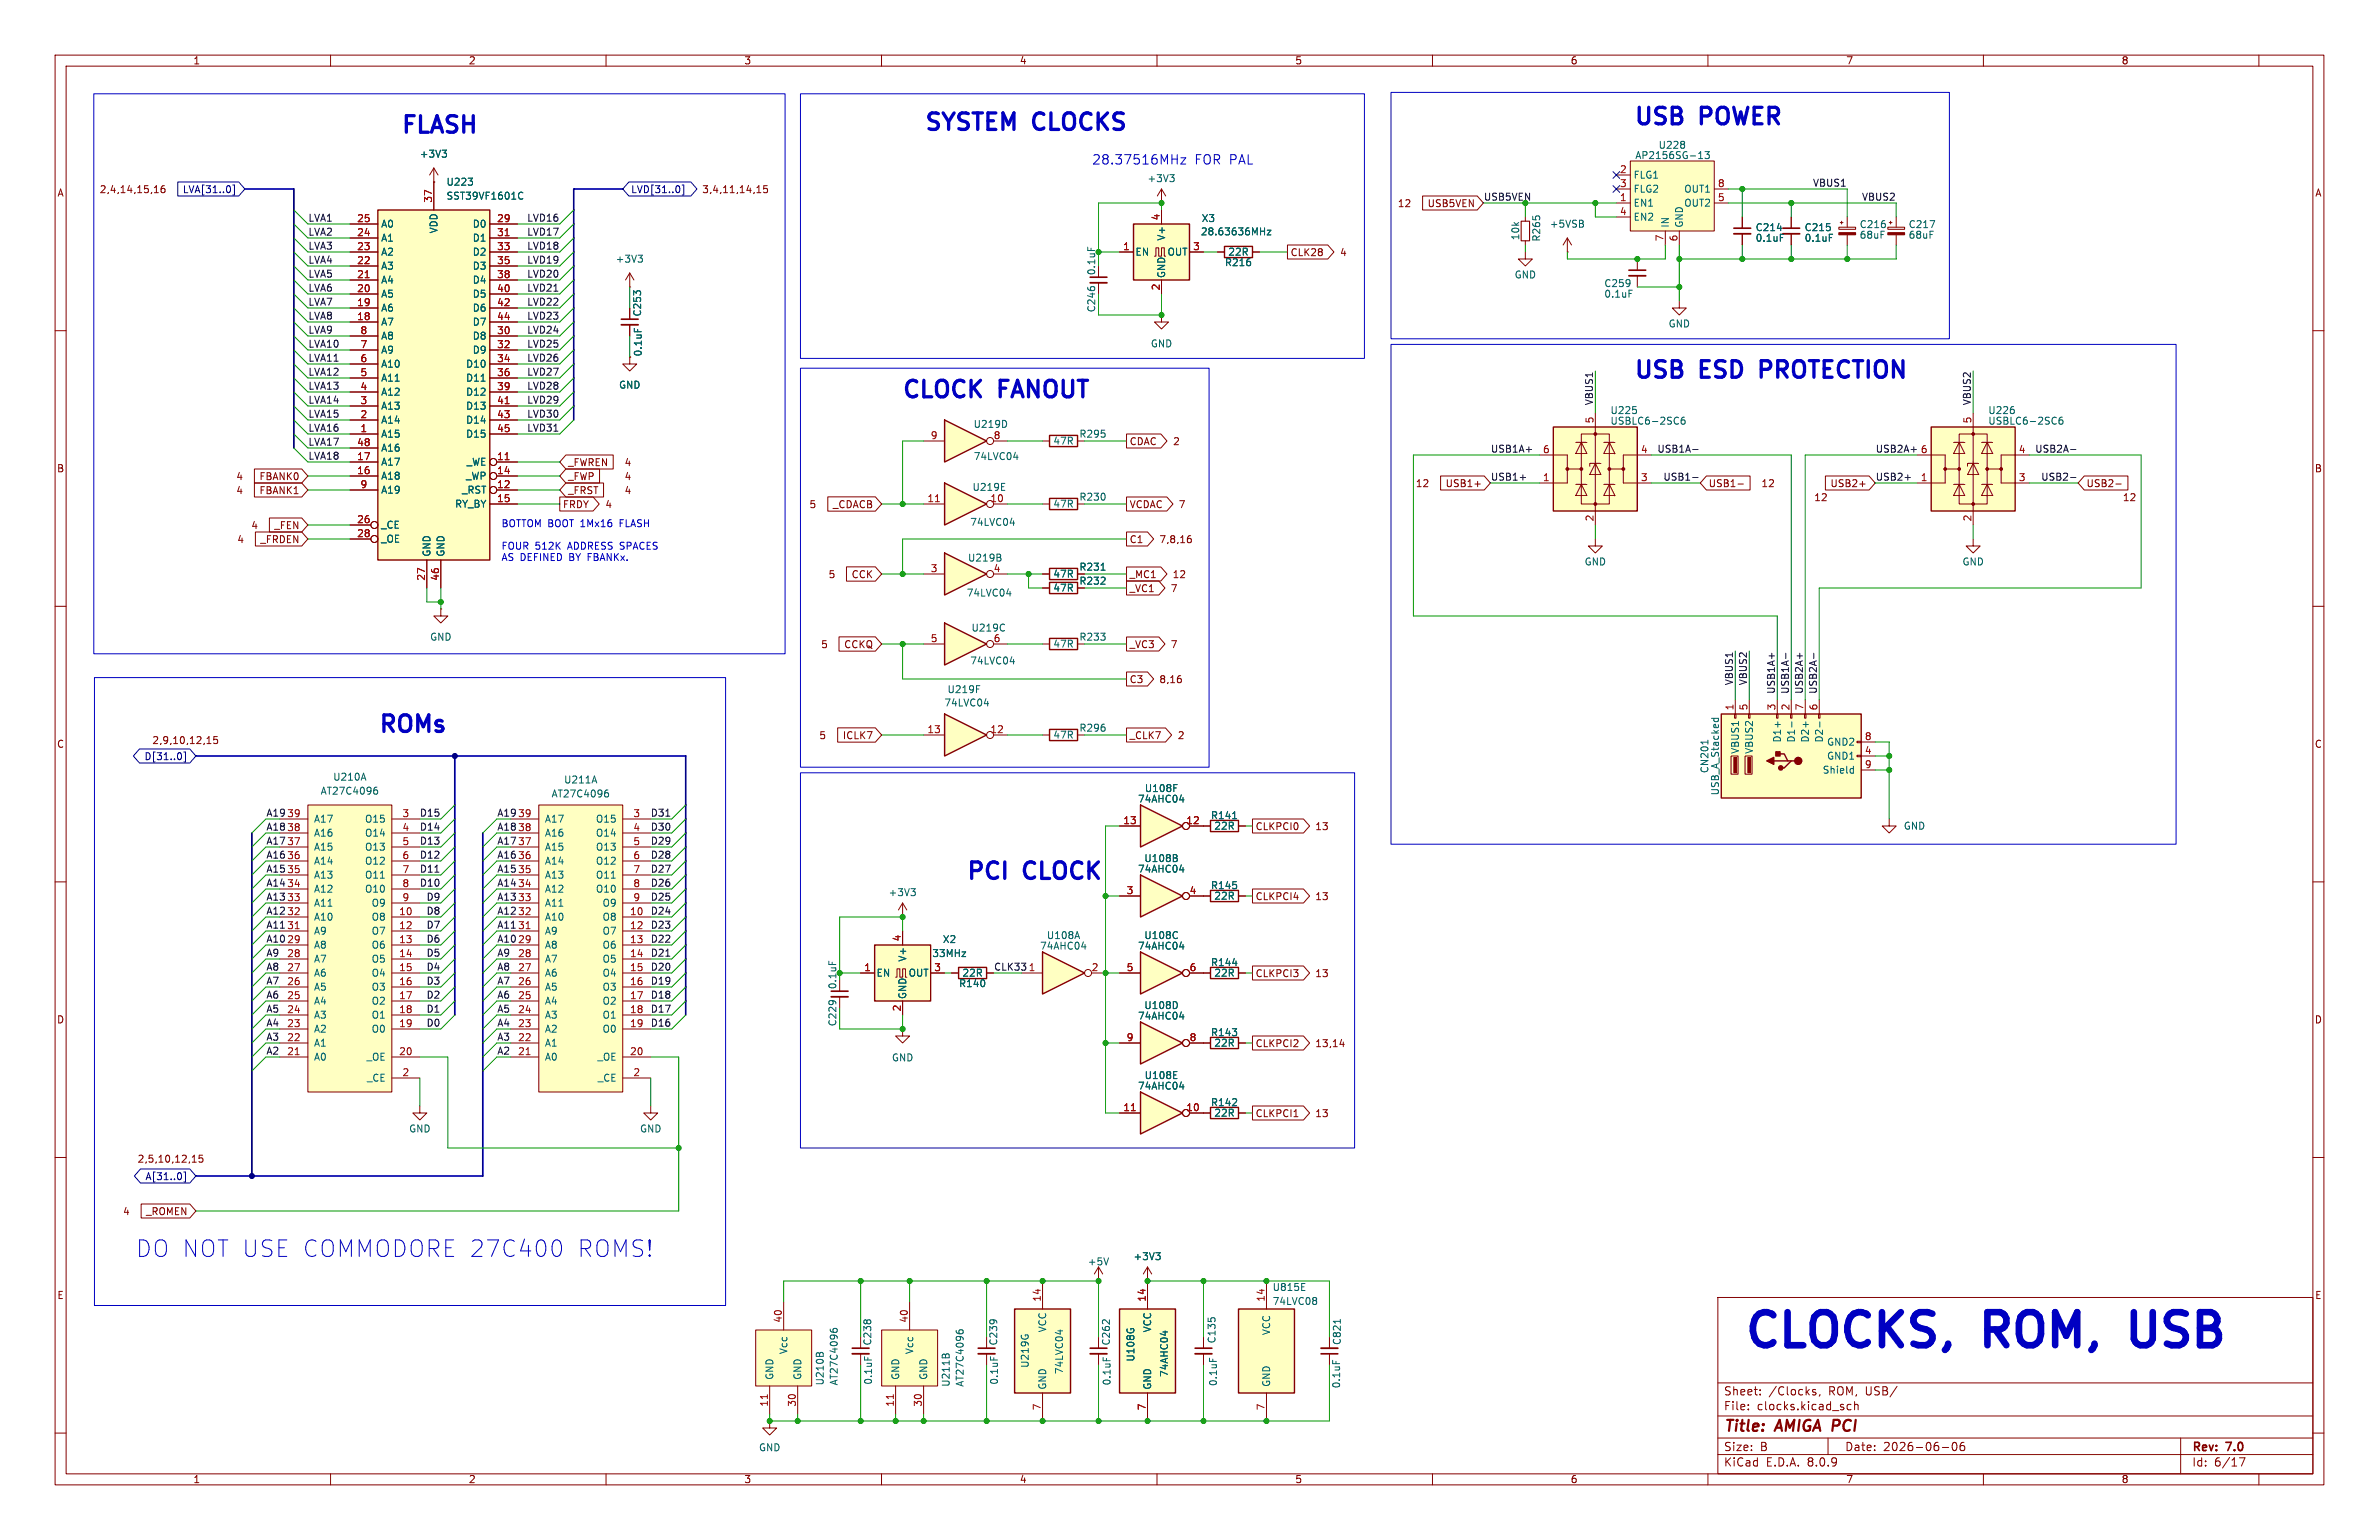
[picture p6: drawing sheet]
<svg xmlns="http://www.w3.org/2000/svg" width="432mm" height="279mm" viewBox="0 0 432 279" stroke-linecap="round" stroke-linejoin="round" font-family="sans-serif">
<defs><g id="words">
<g font-size="8.4" fill="#0000c2">
<text x="316.2" y="244.9">CLOCKS,</text>
<text x="360.9" y="244.9">ROM,</text>
<text x="389.9" y="244.9">USB</text>
</g>
<g font-size="4.2" fill="#0000c2">
<text x="167.6" y="23.9">SYSTEM</text>
<text x="187.8" y="23.9">CLOCKS</text>
<text x="296.4" y="22.9">USB</text>
<text x="308.9" y="22.9">POWER</text>
<text x="72.6" y="24.4">FLASH</text>
<text x="296.4" y="68.8">USB</text>
<text x="308.9" y="68.8">ESD</text>
<text x="321" y="68.8">PROTECTION</text>
<text x="163.6" y="72.4">CLOCK</text>
<text x="181.6" y="72.4">FANOUT</text>
<text x="68.6" y="133.1">ROMs</text>
<text x="175.3" y="159.8">PCI</text>
<text x="186.2" y="159.8">CLOCK</text>
<text x="24.7" y="228.3">DO NOT USE COMMODORE 27C400</text>
<text x="104.1" y="228.3">ROMS!</text>
</g>
<g font-size="2.8" fill="#840000">
<text x="312.8" y="260.3">Title:</text>
<text x="322.5" y="260.3">AMIGA PCI</text>
</g>
<g font-size="2.4" fill="#0000c2">
<text x="198.1" y="30">28.37516MHz</text>
<text x="216.8" y="30">FOR PAL</text>
</g>
<g font-size="2.1" fill="#840000">
<text x="312.8" y="256.1">File:</text>
<text x="312.8" y="253.4">Sheet:</text>
<text x="318.9" y="256.1">clocks.kicad_sch</text>
<text x="321" y="253.4">/Clocks,</text>
<text x="332" y="253.4">ROM, USB/</text>
<text x="312.8" y="263.5">Size:</text>
<text x="319.5" y="263.5">B</text>
<text x="334.8" y="263.5">Date:</text>
<text x="341.8" y="263.5">2026-06-06</text>
<text x="397.8" y="263.7">Rev:</text>
<text x="404.2" y="263.7">7.0</text>
<text x="312.8" y="266.3">KiCad</text>
<text x="320.5" y="266.3">E.D.A.</text>
<text x="328.1" y="266.3">8.0.9</text>
<text x="397.8" y="266.3">Id:</text>
<text x="401.9" y="266.3">6/17</text>
</g>
<g font-size="1.8" fill="#840000">
<text x="35" y="11.9">1</text>
<text x="85" y="11.9">2</text>
<text x="135" y="11.9">3</text>
<text x="185" y="11.9">4</text>
<text x="235" y="11.9">5</text>
<text x="285" y="11.9">6</text>
<text x="335" y="11.9">7</text>
<text x="385" y="11.9">8</text>
<text x="10.3" y="35.9">A</text>
<text x="18" y="35.2">2,4,14,15,16</text>
<text x="127.4" y="35.2">3,4,11,14,15</text>
<text x="420.1" y="35.9">A</text>
<text x="253.6" y="37.8">12</text>
<text x="259" y="37.8">USB5VEN</text>
<text x="234.2" y="46.7">CLK28</text>
<text x="243.1" y="46.7">4</text>
<text x="204.9" y="81">CDAC</text>
<text x="212.8" y="81">2</text>
<text x="10.3" y="85.9">B</text>
<text x="42.8" y="87.3">4</text>
<text x="42.8" y="89.9">4</text>
<text x="47" y="87.3">FBANK0</text>
<text x="47" y="89.9">FBANK1</text>
<text x="103" y="84.8">_FWREN</text>
<text x="103" y="87.3">_FWP</text>
<text x="103" y="89.9">_FRST</text>
<text x="113.3" y="84.8">4</text>
<text x="113.3" y="87.3">4</text>
<text x="113.3" y="89.9">4</text>
<text x="256.9" y="88.6">12</text>
<text x="262.3" y="88.6">USB1+</text>
<text x="310" y="88.6">USB1-</text>
<text x="319.6" y="88.6">12</text>
<text x="332.1" y="88.6">USB2+</text>
<text x="378.6" y="88.6">USB2-</text>
<text x="420.1" y="85.9">B</text>
<text x="102.1" y="92.4">FRDY</text>
<text x="109.8" y="92.4">4</text>
<text x="146.8" y="92.4">5</text>
<text x="151.1" y="92.4">_CDACB</text>
<text x="204.9" y="92.4">VCDAC</text>
<text x="213.8" y="92.4">7</text>
<text x="329.2" y="91.1">12</text>
<text x="385.2" y="91.1">12</text>
<text x="43" y="98.7">4</text>
<text x="45.5" y="96.2">4</text>
<text x="47.2" y="98.7">_FRDEN</text>
<text x="49.7" y="96.2">_FEN</text>
<text x="204.9" y="98.7">C1</text>
<text x="210.3" y="98.7">7,8,16</text>
<text x="150.3" y="105.1">5</text>
<text x="154.5" y="105.1">CCK</text>
<text x="195.8" y="106.3">R232</text>
<text x="195.8" y="103.7">R231</text>
<text x="204.9" y="107.6">_VC1</text>
<text x="204.9" y="105.1">_MC1</text>
<text x="212.4" y="107.6">7</text>
<text x="212.8" y="105.1">12</text>
<text x="148.9" y="117.8">5</text>
<text x="153.1" y="117.8">CCKQ</text>
<text x="204.9" y="117.8">_VC3</text>
<text x="212.4" y="117.8">7</text>
<text x="204.9" y="124.1">C3</text>
<text x="210.3" y="124.1">8,16</text>
<text x="10.3" y="135.9">C</text>
<text x="27.5" y="135.2">2,9,10,12,15</text>
<text x="148.6" y="134.3">5</text>
<text x="152.9" y="134.3">ICLK7</text>
<text x="204.9" y="134.3">_CLK7</text>
<text x="213.7" y="134.3">2</text>
<text x="420.1" y="135.9">C</text>
<text x="227.8" y="150.8">CLKPCI0</text>
<text x="238.6" y="150.8">13</text>
<text x="227.8" y="163.5">CLKPCI4</text>
<text x="238.6" y="163.5">13</text>
<text x="227.8" y="177.5">CLKPCI3</text>
<text x="238.6" y="177.5">13</text>
<text x="10.3" y="185.9">D</text>
<text x="420.1" y="185.9">D</text>
<text x="227.8" y="190.2">CLKPCI2</text>
<text x="238.6" y="190.2">13,14</text>
<text x="227.8" y="202.9">CLKPCI1</text>
<text x="238.6" y="202.9">13</text>
<text x="24.9" y="211.1">2,5,10,12,15</text>
<text x="22.2" y="220.7">4</text>
<text x="26.4" y="220.7">_ROMEN</text>
<text x="10.3" y="235.9">E</text>
<text x="420.1" y="235.9">E</text>
<text x="35" y="269.3">1</text>
<text x="85" y="269.3">2</text>
<text x="135" y="269.3">3</text>
<text x="185" y="269.3">4</text>
<text x="235" y="269.3">5</text>
<text x="285" y="269.3">6</text>
<text x="335" y="269.3">7</text>
<text x="385" y="269.3">8</text>
</g>
<g font-size="1.8" fill="#006464">
<text x="76.1" y="28.8">+3V3</text>
<text x="296.7" y="29.1">AP2156SG-13</text>
<text x="300.9" y="27.2">U228</text>
<text x="80.9" y="33.9">U223</text>
<text x="208.2" y="33.2">+3V3</text>
<text x="296.4" y="32.6">FLG1</text>
<text x="296.4" y="35.2">FLG2</text>
<text x="305.6" y="35.2">OUT1</text>
<text x="69.1" y="41.5">A0</text>
<text x="80.9" y="36.4">SST39VF1601C</text>
<text x="85.7" y="41.5">D0</text>
<text x="218" y="40.5">X3</text>
<text x="281.2" y="41.5">+5VSB</text>
<text x="296.4" y="37.7">EN1</text>
<text x="296.4" y="40.2">EN2</text>
<text x="303.1" y="41.4" transform="rotate(-90 303.1 41.4)">IN</text>
<text x="305.6" y="37.7">OUT2</text>
<text x="305.7" y="41.4" transform="rotate(-90 305.7 41.4)">GND</text>
<text x="337.4" y="41.6">C216</text>
<text x="346.3" y="41.6">C217</text>
<text x="69.1" y="46.6">A2</text>
<text x="69.1" y="44">A1</text>
<text x="79.6" y="42.4" transform="rotate(-90 79.6 42.4)">VDD</text>
<text x="85.7" y="44">D1</text>
<text x="85.7" y="46.6">D2</text>
<text x="111.7" y="47.9">+3V3</text>
<text x="206" y="46.6">EN</text>
<text x="211.7" y="43.8" transform="rotate(-90 211.7 43.8)">V+</text>
<text x="211.8" y="46.6">OUT</text>
<text x="217.9" y="42.9">28.63636MHz</text>
<text x="222.8" y="46.6">22R</text>
<text x="275.9" y="43.7" transform="rotate(-90 275.9 43.7)">10k</text>
<text x="279.8" y="43.9" transform="rotate(-90 279.8 43.9)">R265</text>
<text x="318.6" y="42.1">C214</text>
<text x="318.6" y="44.1">0.1uF</text>
<text x="327.5" y="42.1">C215</text>
<text x="327.5" y="44.1">0.1uF</text>
<text x="337.4" y="43.5">68uF</text>
<text x="346.3" y="43.5">68uF</text>
<text x="69.1" y="51.7">A4</text>
<text x="69.1" y="49.1">A3</text>
<text x="85.7" y="49.1">D3</text>
<text x="85.7" y="51.7">D4</text>
<text x="211.7" y="50.5" transform="rotate(-90 211.7 50.5)">GND</text>
<text x="222.2" y="48.5">R216</text>
<text x="274.8" y="50.7">GND</text>
<text x="291.1" y="52.3">C259</text>
<text x="69.1" y="59.3">A7</text>
<text x="69.1" y="56.7">A6</text>
<text x="69.1" y="54.2">A5</text>
<text x="85.7" y="54.2">D5</text>
<text x="85.7" y="56.7">D6</text>
<text x="85.7" y="59.3">D7</text>
<text x="116.6" y="57.5" transform="rotate(-90 116.6 57.5)">C253</text>
<text x="199" y="56.8" transform="rotate(-90 199 56.8)">C246</text>
<text x="291.1" y="54.2">0.1uF</text>
<text x="302.8" y="59.6">GND</text>
<text x="69.1" y="64.4">A9</text>
<text x="69.1" y="61.8">A8</text>
<text x="85.7" y="61.8">D8</text>
<text x="85.7" y="64.4">D9</text>
<text x="116.7" y="64.8" transform="rotate(-90 116.7 64.8)">0.1uF</text>
<text x="208.8" y="63.2">GND</text>
<text x="69.1" y="72">A12</text>
<text x="69.1" y="69.4">A11</text>
<text x="69.1" y="66.9">A10</text>
<text x="84.5" y="66.9">D10</text>
<text x="84.5" y="69.4">D11</text>
<text x="84.5" y="72">D12</text>
<text x="112.3" y="70.7">GND</text>
<text x="69.1" y="77.1">A14</text>
<text x="69.1" y="74.5">A13</text>
<text x="84.5" y="74.5">D13</text>
<text x="84.5" y="77.1">D14</text>
<text x="176.6" y="77.8">U219D</text>
<text x="292.2" y="77.2">USBLC6-2SC6</text>
<text x="292.2" y="75.3">U225</text>
<text x="360.8" y="77.2">USBLC6-2SC6</text>
<text x="360.8" y="75.3">U226</text>
<text x="69.1" y="79.6">A15</text>
<text x="69.1" y="82.1">A16</text>
<text x="84.5" y="79.6">D15</text>
<text x="176.6" y="83.7">74LVC04</text>
<text x="191.1" y="80.9">47R</text>
<text x="195.8" y="79.6">R295</text>
<text x="69.1" y="87.2">A18</text>
<text x="69.1" y="84.7">A17</text>
<text x="69.1" y="89.8">A19</text>
<text x="83.8" y="89.8">_RST</text>
<text x="84.5" y="87.2">_WP</text>
<text x="84.6" y="84.7">_WE</text>
<text x="176.4" y="89.3">U219E</text>
<text x="82.5" y="92.3">RY_BY</text>
<text x="176" y="95.6">74LVC04</text>
<text x="191.1" y="92.3">47R</text>
<text x="195.8" y="91">R230</text>
<text x="69.1" y="96.1">_CE</text>
<text x="69.1" y="98.7">_OE</text>
<text x="78.3" y="101.1" transform="rotate(-90 78.3 101.1)">GND</text>
<text x="80.9" y="101.1" transform="rotate(-90 80.9 101.1)">GND</text>
<text x="175.6" y="102.1">U219B</text>
<text x="191.1" y="107.5">47R</text>
<text x="191.1" y="105">47R</text>
<text x="287.5" y="102.8">GND</text>
<text x="356.1" y="102.8">GND</text>
<text x="175.4" y="108.4">74LVC04</text>
<text x="78" y="116.4">GND</text>
<text x="176.2" y="114.8">U219C</text>
<text x="191.1" y="117.7">47R</text>
<text x="195.8" y="116.4">R233</text>
<text x="171.9" y="126">U219F</text>
<text x="176" y="120.8">74LVC04</text>
<text x="171.3" y="128.4">74LVC04</text>
<text x="191.1" y="134.2">47R</text>
<text x="195.8" y="132.9">R296</text>
<text x="315.8" y="136.9" transform="rotate(-90 315.8 136.9)">VBUS1</text>
<text x="318.4" y="136.9" transform="rotate(-90 318.4 136.9)">VBUS2</text>
<text x="323.4" y="134.8" transform="rotate(-90 323.4 134.8)">D1+</text>
<text x="326" y="134.8" transform="rotate(-90 326 134.8)">D1-</text>
<text x="328.5" y="134.8" transform="rotate(-90 328.5 134.8)">D2+</text>
<text x="331.1" y="134.8" transform="rotate(-90 331.1 134.8)">D2-</text>
<text x="331.5" y="135.5">GND2</text>
<text x="60.4" y="141.8">U210A</text>
<text x="102.3" y="142.3">U211A</text>
<text x="207.7" y="143.9">U108F</text>
<text x="310.3" y="140.4" transform="rotate(-90 310.3 140.4)">CN201</text>
<text x="330.7" y="140.6">Shield</text>
<text x="331.5" y="138">GND1</text>
<text x="56.9" y="149.5">A17</text>
<text x="58.1" y="144.4">AT27C4096</text>
<text x="66.2" y="149.5">O15</text>
<text x="98.8" y="149.5">A17</text>
<text x="100" y="144.9">AT27C4096</text>
<text x="108.1" y="149.5">O15</text>
<text x="206.5" y="145.8">74AHC04</text>
<text x="219.7" y="148.8">R141</text>
<text x="312.2" y="144.4" transform="rotate(-90 312.2 144.4)">USB_A_Stacked</text>
<text x="56.9" y="154.5">A15</text>
<text x="56.9" y="152">A16</text>
<text x="66.2" y="152">O14</text>
<text x="66.2" y="154.5">O13</text>
<text x="98.8" y="154.5">A15</text>
<text x="98.8" y="152">A16</text>
<text x="108.1" y="152">O14</text>
<text x="108.1" y="154.5">O13</text>
<text x="220.3" y="150.7">22R</text>
<text x="345.4" y="150.7">GND</text>
<text x="56.9" y="159.6">A13</text>
<text x="56.9" y="157.1">A14</text>
<text x="66.2" y="157.1">O12</text>
<text x="66.2" y="159.6">O11</text>
<text x="98.8" y="159.6">A13</text>
<text x="98.8" y="157.1">A14</text>
<text x="108.1" y="157.1">O12</text>
<text x="108.1" y="159.6">O11</text>
<text x="206.5" y="158.5">74AHC04</text>
<text x="207.6" y="156.6">U108B</text>
<text x="219.7" y="161.5">R145</text>
<text x="56.9" y="167.2">A10</text>
<text x="56.9" y="164.7">A11</text>
<text x="56.9" y="162.2">A12</text>
<text x="66.2" y="162.2">O10</text>
<text x="67.4" y="167.2">O8</text>
<text x="67.4" y="164.7">O9</text>
<text x="98.8" y="167.2">A10</text>
<text x="98.8" y="164.7">A11</text>
<text x="98.8" y="162.2">A12</text>
<text x="108.1" y="162.2">O10</text>
<text x="109.3" y="167.2">O8</text>
<text x="109.3" y="164.7">O9</text>
<text x="161.2" y="162.8">+3V3</text>
<text x="220.3" y="163.4">22R</text>
<text x="56.9" y="172.3">A8</text>
<text x="56.9" y="169.8">A9</text>
<text x="67.4" y="169.8">O7</text>
<text x="67.4" y="172.3">O6</text>
<text x="98.8" y="172.3">A8</text>
<text x="98.8" y="169.8">A9</text>
<text x="109.3" y="169.8">O7</text>
<text x="109.3" y="172.3">O6</text>
<text x="169.1" y="173.8">33MHz</text>
<text x="171" y="171.3">X2</text>
<text x="188.7" y="172.5">74AHC04</text>
<text x="189.9" y="170.6">U108A</text>
<text x="206.5" y="172.5">74AHC04</text>
<text x="207.6" y="170.6">U108C</text>
<text x="56.9" y="179.9">A5</text>
<text x="56.9" y="177.4">A6</text>
<text x="56.9" y="174.9">A7</text>
<text x="67.4" y="174.9">O5</text>
<text x="67.4" y="177.4">O4</text>
<text x="67.4" y="179.9">O3</text>
<text x="98.8" y="179.9">A5</text>
<text x="98.8" y="177.4">A6</text>
<text x="98.8" y="174.9">A7</text>
<text x="109.3" y="174.9">O5</text>
<text x="109.3" y="177.4">O4</text>
<text x="109.3" y="179.9">O3</text>
<text x="159" y="177.4">EN</text>
<text x="164.7" y="174.6" transform="rotate(-90 164.7 174.6)">V+</text>
<text x="164.8" y="177.4">OUT</text>
<text x="174" y="179.3">R140</text>
<text x="174.6" y="177.4">22R</text>
<text x="219.7" y="175.5">R144</text>
<text x="220.3" y="177.4">22R</text>
<text x="56.9" y="185">A3</text>
<text x="56.9" y="182.5">A4</text>
<text x="67.4" y="182.5">O2</text>
<text x="67.4" y="185">O1</text>
<text x="98.8" y="185">A3</text>
<text x="98.8" y="182.5">A4</text>
<text x="109.3" y="182.5">O2</text>
<text x="109.3" y="185">O1</text>
<text x="164.7" y="181.4" transform="rotate(-90 164.7 181.4)">GND</text>
<text x="206.5" y="185.2">74AHC04</text>
<text x="207.6" y="183.3">U108D</text>
<text x="56.9" y="190.1">A1</text>
<text x="56.9" y="187.6">A2</text>
<text x="67.4" y="187.6">O0</text>
<text x="98.8" y="190.1">A1</text>
<text x="98.8" y="187.6">A2</text>
<text x="109.3" y="187.6">O0</text>
<text x="152" y="186.3" transform="rotate(-90 152 186.3)">C229</text>
<text x="219.7" y="188.2">R143</text>
<text x="220.3" y="190.1">22R</text>
<text x="56.9" y="192.6">A0</text>
<text x="66.5" y="192.6">_OE</text>
<text x="66.5" y="196.4">_CE</text>
<text x="98.8" y="192.6">A0</text>
<text x="108.4" y="192.6">_OE</text>
<text x="108.4" y="196.4">_CE</text>
<text x="161.8" y="192.8">GND</text>
<text x="206.5" y="197.9">74AHC04</text>
<text x="207.7" y="196">U108E</text>
<text x="219.7" y="200.9">R142</text>
<text x="220.3" y="202.8">22R</text>
<text x="74.2" y="205.7">GND</text>
<text x="116.1" y="205.7">GND</text>
<text x="197.4" y="229.8">+5V</text>
<text x="205.6" y="228.8">+3V3</text>
<text x="230.9" y="237">74LVC08</text>
<text x="230.9" y="234.4">U815E</text>
<text x="143.1" y="245.8" transform="rotate(-90 143.1 245.8)">Vcc</text>
<text x="158.3" y="244.2" transform="rotate(-90 158.3 244.2)">C238</text>
<text x="166" y="245.8" transform="rotate(-90 166 245.8)">Vcc</text>
<text x="181.2" y="244.2" transform="rotate(-90 181.2 244.2)">C239</text>
<text x="190.1" y="241.8" transform="rotate(-90 190.1 241.8)">VCC</text>
<text x="201.7" y="244.2" transform="rotate(-90 201.7 244.2)">C262</text>
<text x="209.1" y="241.8" transform="rotate(-90 209.1 241.8)">VCC</text>
<text x="220.8" y="243.8" transform="rotate(-90 220.8 243.8)">C135</text>
<text x="230.7" y="242.3" transform="rotate(-90 230.7 242.3)">VCC</text>
<text x="243.6" y="244.1" transform="rotate(-90 243.6 244.1)">C821</text>
<text x="140.6" y="250.4" transform="rotate(-90 140.6 250.4)">GND</text>
<text x="145.6" y="250.4" transform="rotate(-90 145.6 250.4)">GND</text>
<text x="149.7" y="251.5" transform="rotate(-90 149.7 251.5)">U210B</text>
<text x="152.2" y="251.5" transform="rotate(-90 152.2 251.5)">AT27C4096</text>
<text x="158.5" y="251.3" transform="rotate(-90 158.5 251.3)">0.1uF</text>
<text x="163.4" y="250.4" transform="rotate(-90 163.4 250.4)">GND</text>
<text x="168.5" y="250.4" transform="rotate(-90 168.5 250.4)">GND</text>
<text x="172.6" y="251.7" transform="rotate(-90 172.6 251.7)">U211B</text>
<text x="175.1" y="251.7" transform="rotate(-90 175.1 251.7)">AT27C4096</text>
<text x="181.3" y="251.3" transform="rotate(-90 181.3 251.3)">0.1uF</text>
<text x="186.9" y="248.3" transform="rotate(-90 186.9 248.3)">U219G</text>
<text x="193.1" y="249.4" transform="rotate(-90 193.1 249.4)">74LVC04</text>
<text x="201.8" y="251.5" transform="rotate(-90 201.8 251.5)">0.1uF</text>
<text x="206.1" y="247.1" transform="rotate(-90 206.1 247.1)">U108G</text>
<text x="212.2" y="249.9" transform="rotate(-90 212.2 249.9)">74AHC04</text>
<text x="221.1" y="251.6" transform="rotate(-90 221.1 251.6)">0.1uF</text>
<text x="230.7" y="251.7" transform="rotate(-90 230.7 251.7)">GND</text>
<text x="243.4" y="252" transform="rotate(-90 243.4 252)">0.1uF</text>
<text x="190.1" y="252.2" transform="rotate(-90 190.1 252.2)">GND</text>
<text x="209.1" y="252.2" transform="rotate(-90 209.1 252.2)">GND</text>
<text x="137.7" y="263.5">GND</text>
</g>
<g font-size="1.8" fill="#000084">
<text x="33.1" y="35.2">LVA[31..0]</text>
<text x="114.5" y="35.2">LVD[31..0]</text>
<text x="26.1" y="138.1">D[31..0]</text>
<text x="26.3" y="214.3">A[31..0]</text>
</g>
<g font-size="1.8" fill="#a90000">
<text x="293.9" y="31.5">2</text>
<text x="293.9" y="34">3</text>
<text x="311.7" y="34">8</text>
<text x="64.7" y="40.4">25</text>
<text x="78.5" y="36.9" transform="rotate(-90 78.5 36.9)">37</text>
<text x="90.1" y="40.4">29</text>
<text x="210.6" y="40.1" transform="rotate(-90 210.6 40.1)">4</text>
<text x="293.9" y="36.6">1</text>
<text x="293.9" y="39.1">4</text>
<text x="311.7" y="36.6">5</text>
<text x="64.7" y="45.5">23</text>
<text x="64.7" y="42.9">24</text>
<text x="90.1" y="42.9">31</text>
<text x="90.1" y="45.5">33</text>
<text x="203.8" y="45.5">1</text>
<text x="216.5" y="45.5">3</text>
<text x="302" y="43.9" transform="rotate(-90 302 43.9)">7</text>
<text x="304.5" y="43.9" transform="rotate(-90 304.5 43.9)">6</text>
<text x="64.7" y="53.1">20</text>
<text x="64.7" y="50.5">21</text>
<text x="64.7" y="48">22</text>
<text x="90.1" y="48">35</text>
<text x="90.1" y="50.5">38</text>
<text x="90.1" y="53.1">40</text>
<text x="210.6" y="52.8" transform="rotate(-90 210.6 52.8)">2</text>
<text x="64.7" y="58.2">18</text>
<text x="64.7" y="55.6">19</text>
<text x="90.1" y="55.6">42</text>
<text x="90.1" y="58.2">44</text>
<text x="65.3" y="65.8">6</text>
<text x="65.3" y="63.2">7</text>
<text x="65.3" y="60.7">8</text>
<text x="90.1" y="60.7">30</text>
<text x="90.1" y="63.2">32</text>
<text x="90.1" y="65.8">34</text>
<text x="65.3" y="70.9">4</text>
<text x="65.3" y="68.3">5</text>
<text x="90.1" y="68.3">36</text>
<text x="90.1" y="70.9">39</text>
<text x="65.3" y="75.9">2</text>
<text x="65.3" y="73.4">3</text>
<text x="90.1" y="73.4">41</text>
<text x="90.1" y="75.9">43</text>
<text x="289.3" y="76.9" transform="rotate(-90 289.3 76.9)">5</text>
<text x="357.9" y="76.9" transform="rotate(-90 357.9 76.9)">5</text>
<text x="64.7" y="83.6">17</text>
<text x="64.7" y="81">48</text>
<text x="65.3" y="78.5">1</text>
<text x="90.1" y="83.6">11</text>
<text x="90.1" y="78.5">45</text>
<text x="168.8" y="79.8">9</text>
<text x="180.3" y="79.8">8</text>
<text x="280" y="82.3">6</text>
<text x="297.7" y="82.3">4</text>
<text x="348.5" y="82.3">6</text>
<text x="366.3" y="82.3">4</text>
<text x="64.7" y="86.1">16</text>
<text x="65.3" y="88.6">9</text>
<text x="90.1" y="88.6">12</text>
<text x="90.1" y="86.1">14</text>
<text x="280" y="87.4">1</text>
<text x="297.7" y="87.4">3</text>
<text x="348.5" y="87.4">1</text>
<text x="366.3" y="87.4">3</text>
<text x="64.7" y="95">26</text>
<text x="90.1" y="91.2">15</text>
<text x="168.2" y="91.2">11</text>
<text x="179.7" y="91.2">10</text>
<text x="289.3" y="94.7" transform="rotate(-90 289.3 94.7)">2</text>
<text x="357.9" y="94.7" transform="rotate(-90 357.9 94.7)">2</text>
<text x="64.7" y="97.5">28</text>
<text x="77.2" y="105.5" transform="rotate(-90 77.2 105.5)">27</text>
<text x="79.8" y="105.5" transform="rotate(-90 79.8 105.5)">46</text>
<text x="168.8" y="103.9">3</text>
<text x="180.3" y="103.9">4</text>
<text x="168.8" y="116.6">5</text>
<text x="180.3" y="116.6">6</text>
<text x="314.7" y="129" transform="rotate(-90 314.7 129)">1</text>
<text x="317.2" y="129" transform="rotate(-90 317.2 129)">5</text>
<text x="322.3" y="129" transform="rotate(-90 322.3 129)">3</text>
<text x="324.9" y="129" transform="rotate(-90 324.9 129)">2</text>
<text x="327.4" y="129" transform="rotate(-90 327.4 129)">7</text>
<text x="329.9" y="129" transform="rotate(-90 329.9 129)">6</text>
<text x="168.2" y="133.1">13</text>
<text x="179.7" y="133.1">12</text>
<text x="338.4" y="136.9">4</text>
<text x="338.4" y="134.4">8</text>
<text x="338.4" y="139.4">9</text>
<text x="73" y="148.3">3</text>
<text x="114.9" y="148.3">3</text>
<text x="203.8" y="149.6">13</text>
<text x="215.2" y="149.6">12</text>
<text x="52" y="153.4">37</text>
<text x="73" y="150.9">4</text>
<text x="73" y="153.4">5</text>
<text x="73" y="156">6</text>
<text x="93.9" y="153.4">37</text>
<text x="114.9" y="150.9">4</text>
<text x="114.9" y="153.4">5</text>
<text x="114.9" y="156">6</text>
<text x="73" y="158.5">7</text>
<text x="73" y="161">8</text>
<text x="114.9" y="158.5">7</text>
<text x="114.9" y="161">8</text>
<text x="72.3" y="166.1">10</text>
<text x="73" y="163.6">9</text>
<text x="114.3" y="166.1">10</text>
<text x="114.9" y="163.6">9</text>
<text x="204.4" y="162.3">3</text>
<text x="215.8" y="162.3">4</text>
<text x="52" y="173.7">28</text>
<text x="52" y="168.7">31</text>
<text x="72.3" y="168.7">12</text>
<text x="72.3" y="171.2">13</text>
<text x="72.3" y="173.7">14</text>
<text x="93.9" y="173.7">28</text>
<text x="93.9" y="168.7">31</text>
<text x="114.3" y="168.7">12</text>
<text x="114.3" y="171.2">13</text>
<text x="114.3" y="173.7">14</text>
<text x="163.6" y="170.9" transform="rotate(-90 163.6 170.9)">4</text>
<text x="52" y="178.8">26</text>
<text x="52" y="176.3">27</text>
<text x="72.3" y="176.3">15</text>
<text x="72.3" y="178.8">16</text>
<text x="93.9" y="178.8">26</text>
<text x="93.9" y="176.3">27</text>
<text x="114.3" y="176.3">15</text>
<text x="114.3" y="178.8">16</text>
<text x="156.8" y="176.3">1</text>
<text x="169.5" y="176.3">3</text>
<text x="198" y="176.3">2</text>
<text x="204.4" y="176.3">5</text>
<text x="215.8" y="176.3">6</text>
<text x="52" y="183.9">24</text>
<text x="52" y="181.4">25</text>
<text x="72.3" y="181.4">17</text>
<text x="72.3" y="183.9">18</text>
<text x="93.9" y="183.9">24</text>
<text x="93.9" y="181.4">25</text>
<text x="114.3" y="181.4">17</text>
<text x="114.3" y="183.9">18</text>
<text x="163.6" y="183.6" transform="rotate(-90 163.6 183.6)">2</text>
<text x="52" y="191.5">21</text>
<text x="52" y="189">22</text>
<text x="52" y="186.4">23</text>
<text x="72.3" y="186.4">19</text>
<text x="72.3" y="191.5">20</text>
<text x="93.9" y="191.5">21</text>
<text x="93.9" y="189">22</text>
<text x="93.9" y="186.4">23</text>
<text x="114.3" y="186.4">19</text>
<text x="114.3" y="191.5">20</text>
<text x="204.4" y="189">9</text>
<text x="215.8" y="189">8</text>
<text x="73" y="195.3">2</text>
<text x="114.9" y="195.3">2</text>
<text x="203.8" y="201.7">11</text>
<text x="215.2" y="201.7">10</text>
<text x="189" y="236.3" transform="rotate(-90 189 236.3)">14</text>
<text x="208" y="236.3" transform="rotate(-90 208 236.3)">14</text>
<text x="229.6" y="236.3" transform="rotate(-90 229.6 236.3)">14</text>
<text x="142" y="240.1" transform="rotate(-90 142 240.1)">40</text>
<text x="164.8" y="240.1" transform="rotate(-90 164.8 240.1)">40</text>
<text x="139.4" y="255.3" transform="rotate(-90 139.4 255.3)">11</text>
<text x="144.5" y="255.3" transform="rotate(-90 144.5 255.3)">30</text>
<text x="162.3" y="255.3" transform="rotate(-90 162.3 255.3)">11</text>
<text x="167.4" y="255.3" transform="rotate(-90 167.4 255.3)">30</text>
<text x="189" y="256" transform="rotate(-90 189 256)">7</text>
<text x="208" y="256" transform="rotate(-90 208 256)">7</text>
<text x="229.6" y="256" transform="rotate(-90 229.6 256)">7</text>
</g>
<g font-size="1.8" fill="#0f0f0f">
<text x="329" y="33.9">VBUS1</text>
<text x="55.9" y="40.3">LVA1</text>
<text x="95.6" y="40.3">LVD16</text>
<text x="269.2" y="36.5">USB5VEN</text>
<text x="337.9" y="36.5">VBUS2</text>
<text x="55.9" y="47.9">LVA4</text>
<text x="55.9" y="42.8">LVA2</text>
<text x="55.9" y="45.4">LVA3</text>
<text x="95.6" y="47.9">LVD19</text>
<text x="95.6" y="45.4">LVD18</text>
<text x="95.6" y="42.8">LVD17</text>
<text x="55.9" y="50.5">LVA5</text>
<text x="55.9" y="53">LVA6</text>
<text x="95.6" y="53">LVD21</text>
<text x="95.6" y="50.5">LVD20</text>
<text x="55.9" y="58.1">LVA8</text>
<text x="55.9" y="55.5">LVA7</text>
<text x="95.6" y="55.5">LVD22</text>
<text x="95.6" y="58.1">LVD23</text>
<text x="55.9" y="63.2">LVA10</text>
<text x="55.9" y="65.7">LVA11</text>
<text x="55.9" y="60.6">LVA9</text>
<text x="95.6" y="65.7">LVD26</text>
<text x="95.6" y="63.2">LVD25</text>
<text x="95.6" y="60.6">LVD24</text>
<text x="55.9" y="68.2">LVA12</text>
<text x="55.9" y="70.8">LVA13</text>
<text x="95.6" y="68.2">LVD27</text>
<text x="95.6" y="70.8">LVD28</text>
<text x="55.9" y="75.9">LVA15</text>
<text x="55.9" y="73.3">LVA14</text>
<text x="95.6" y="75.9">LVD30</text>
<text x="95.6" y="73.3">LVD29</text>
<text x="289.2" y="73.6" transform="rotate(-90 289.2 73.6)">VBUS1</text>
<text x="357.8" y="73.6" transform="rotate(-90 357.8 73.6)">VBUS2</text>
<text x="55.9" y="78.4">LVA16</text>
<text x="55.9" y="83.5">LVA18</text>
<text x="55.9" y="80.9">LVA17</text>
<text x="95.6" y="78.4">LVD31</text>
<text x="270.5" y="82.2">USB1A+</text>
<text x="300.7" y="82.2">USB1A-</text>
<text x="340.4" y="82.2">USB2A+</text>
<text x="369.3" y="82.2">USB2A-</text>
<text x="270.5" y="87.3">USB1+</text>
<text x="301.8" y="87.3">USB1-</text>
<text x="340.4" y="87.3">USB2+</text>
<text x="370.4" y="87.3">USB2-</text>
<text x="314.6" y="124.4" transform="rotate(-90 314.6 124.4)">VBUS1</text>
<text x="317.2" y="124.4" transform="rotate(-90 317.2 124.4)">VBUS2</text>
<text x="322.2" y="126" transform="rotate(-90 322.2 126)">USB1A+</text>
<text x="324.8" y="126" transform="rotate(-90 324.8 126)">USB1A-</text>
<text x="327.3" y="126" transform="rotate(-90 327.3 126)">USB2A+</text>
<text x="329.9" y="126" transform="rotate(-90 329.9 126)">USB2A-</text>
<text x="52" y="148.3">39</text>
<text x="76.1" y="148.2">D15</text>
<text x="93.9" y="148.3">39</text>
<text x="118" y="148.2">D31</text>
<text x="52" y="156">36</text>
<text x="52" y="150.9">38</text>
<text x="76.1" y="155.9">D12</text>
<text x="76.1" y="153.3">D13</text>
<text x="76.1" y="150.8">D14</text>
<text x="93.9" y="156">36</text>
<text x="93.9" y="150.9">38</text>
<text x="118" y="153.3">D29</text>
<text x="118" y="155.9">D28</text>
<text x="118" y="150.8">D30</text>
<text x="52" y="161">34</text>
<text x="52" y="158.5">35</text>
<text x="76.1" y="160.9">D10</text>
<text x="76.1" y="158.4">D11</text>
<text x="93.9" y="161">34</text>
<text x="93.9" y="158.5">35</text>
<text x="118" y="158.4">D27</text>
<text x="118" y="160.9">D26</text>
<text x="52" y="166.1">32</text>
<text x="52" y="163.6">33</text>
<text x="77.3" y="166">D8</text>
<text x="77.3" y="163.5">D9</text>
<text x="93.9" y="166.1">32</text>
<text x="93.9" y="163.6">33</text>
<text x="118" y="166">D24</text>
<text x="118" y="163.5">D25</text>
<text x="52" y="171.2">29</text>
<text x="77.3" y="168.6">D7</text>
<text x="77.3" y="173.6">D5</text>
<text x="77.3" y="171.1">D6</text>
<text x="93.9" y="171.2">29</text>
<text x="118" y="168.6">D23</text>
<text x="118" y="171.1">D22</text>
<text x="118" y="173.6">D21</text>
<text x="77.3" y="176.2">D4</text>
<text x="77.3" y="178.7">D3</text>
<text x="118" y="176.2">D20</text>
<text x="118" y="178.7">D19</text>
<text x="180.3" y="176.2">CLK33</text>
<text x="186.6" y="176.3">1</text>
<text x="77.3" y="181.3">D2</text>
<text x="77.3" y="183.8">D1</text>
<text x="118" y="183.8">D17</text>
<text x="118" y="181.3">D18</text>
<text x="77.3" y="186.3">D0</text>
<text x="118" y="186.3">D16</text>
</g>
<g font-size="1.8" fill="#009600">
<text x="199" y="50" transform="rotate(-90 199 50)">0.1uF</text>
<text x="48.3" y="148.2">A19</text>
<text x="90.2" y="148.2">A19</text>
<text x="48.3" y="153.3">A17</text>
<text x="48.3" y="150.8">A18</text>
<text x="48.3" y="155.9">A16</text>
<text x="90.2" y="150.8">A18</text>
<text x="90.2" y="153.3">A17</text>
<text x="90.2" y="155.9">A16</text>
<text x="48.3" y="160.9">A14</text>
<text x="48.3" y="158.4">A15</text>
<text x="90.2" y="158.4">A15</text>
<text x="90.2" y="160.9">A14</text>
<text x="48.3" y="166">A12</text>
<text x="48.3" y="163.5">A13</text>
<text x="90.2" y="166">A12</text>
<text x="90.2" y="163.5">A13</text>
<text x="48.3" y="171.1">A10</text>
<text x="48.3" y="173.6">A9</text>
<text x="48.3" y="168.6">A11</text>
<text x="90.2" y="171.1">A10</text>
<text x="90.2" y="173.6">A9</text>
<text x="90.2" y="168.6">A11</text>
<text x="48.3" y="176.2">A8</text>
<text x="48.3" y="178.7">A7</text>
<text x="90.2" y="176.2">A8</text>
<text x="90.2" y="178.7">A7</text>
<text x="152" y="179.6" transform="rotate(-90 152 179.6)">0.1uF</text>
<text x="48.3" y="183.8">A5</text>
<text x="48.3" y="181.3">A6</text>
<text x="90.2" y="183.8">A5</text>
<text x="90.2" y="181.3">A6</text>
<text x="48.3" y="191.4">A2</text>
<text x="48.3" y="188.9">A3</text>
<text x="48.3" y="186.3">A4</text>
<text x="90.2" y="186.3">A4</text>
<text x="90.2" y="188.9">A3</text>
<text x="90.2" y="191.4">A2</text>
</g>
<g font-size="1.8" fill="#0000c2">
<text x="90.9" y="95.8">BOTTOM BOOT 1Mx16</text>
<text x="112.8" y="95.8">FLASH</text>
<text x="90.9" y="99.9">FOUR 512K</text>
<text x="90.9" y="102">AS DEFINED</text>
<text x="103.2" y="99.9">ADDRESS SPACES</text>
<text x="103.4" y="102">BY FBANKx.</text>
</g>
</g></defs>
<g fill="none" stroke="#840000" stroke-width=".18">
<path d="M10 10h411.8v259.4h-411.8zM12 12h407.8v255.4h-407.8zM60 10v2M110 10v2M160 10v2M210 10v2M260 10v2M310 10v2M360 10v2M410 10v2M316.2 39.4v2M316.2 42.4v2.1"/>
<path d="M10 60h2M419.8 60h2M189.2 91.4h1.3M10 110h2M419.8 110h2M10 160h2M419.8 160h2M10 210h2M419.8 210h2M311.8 235.4h108v32h-108zM10 260h2M311.8 256.9h108"/>
<path d="M311.8 250.9h108M317.3 255.6v.2M317.3 254.9v.1M319.5 252.9v.2M319.5 252.2v.1M329 252.4l.6 .4-.2 .3-.4-.1M329.5 252.2l-.3-.1-.2 .2M330.3 253l-.1 .3M336 254.9l-.5-.1-.2 .3v.4l.1 .2h.6M336.6 254.9l.2-.1 .4 .1 .1 .9M336.6 254.3v1.5M419.8 260h2"/>
<path d="M60 267.4v2M110 267.4v2M160 267.4v2M210 267.4v2M260 267.4v2M310 267.4v2M311.8 263.9h108M311.8 260.9h108M331.8 260.9v3M352.5 262.6h1.2M354.5 261.8l.2-.1a.8 .8 0 0 1 .5 .7 .8 .8 0 0 1-.5 .8l-.2-.2-.2-.4zM356.5 261.7a.59 .59 0 0 0-.7 .6v.6l.1 .2 .4 .1 .2-.2 .1-.5-.1-.2h-.5l-.2 .2"/>
<path d="M360 267.4v2M395.8 260.9v6.5M406.5 264.5h1l-.7 1.5M410 267.4v2"/>
</g>
<path d="M314.7 42.4h3.1" fill="none" stroke="#840000" stroke-width=".33"/>
<path d="M314.7 41.4h3.1" fill="none" stroke="#840000" stroke-width=".3"/>
<path d="M322.6 41.4h.8M323.1 42.5h.6" fill="none" stroke="#006464" stroke-width=".18"/>
<path d="M190.5 90.4h5.1v2.1h-5.1z" fill="none" stroke="#840000" stroke-width=".25"/>
<path d="M207 158.8l7.6 3.8-7.6 3.8z" fill="#ffffc2"/>
<path d="M207 158.8l7.6 3.8-7.6 3.8zM219.7 148.8h5.1v2.1h-5.1z" fill="none" stroke="#840000" stroke-width=".25"/>
<g fill="none" stroke="#840000" stroke-width=".18">
<path d="M218.4 149.9h1.3M224.8 149.9h1.3M203.2 162.6h3.8M215.9 162.6h2.5"/>
<circle cx="215.3" cy="162.6" r=".63"/>
</g>
<path d="M213.4 155.7l.3 .2-.1 .3-.1 .1M213.5 155.1l.1 .2-.1 .3M214.1 157.8h.8M214.7 157.4v.8M223.7 148.5h.8" fill="none" stroke="#006464" stroke-width=".18"/>
<path d="M171.4 76.2l7.7 3.8-7.7 3.8z" fill="#ffffc2"/>
<path d="M171.4 76.2l7.7 3.8-7.7 3.8z" fill="none" stroke="#840000" stroke-width=".25"/>
<g fill="none" stroke="#840000" stroke-width=".18">
<path d="M167.6 80h3.8M180.3 80h2.6"/>
<circle cx="179.7" cy="80" r=".63"/>
</g>
<path d="M182.6 76.6v.6M184 83h.8M184.6 82.5v.9" fill="none" stroke="#006464" stroke-width=".18"/>
<path d="M207 185.4l7.6 3.8-7.6 3.8z" fill="#ffffc2"/>
<path d="M207 185.4l7.6 3.8-7.6 3.8z" fill="none" stroke="#840000" stroke-width=".25"/>
<g fill="none" stroke="#840000" stroke-width=".18">
<path d="M203.2 189.2h3.8M215.9 189.2h2.5"/>
<circle cx="215.3" cy="189.2" r=".63"/>
</g>
<path d="M213.6 182v.7M214.1 184.5h.8M214.7 184.1v.8" fill="none" stroke="#006464" stroke-width=".18"/>
<path d="M207 146.1l7.6 3.8-7.6 3.8z" fill="#ffffc2"/>
<path d="M207 146.1l7.6 3.8-7.6 3.8z" fill="none" stroke="#840000" stroke-width=".25"/>
<g fill="none" stroke="#840000" stroke-width=".18">
<path d="M203.2 149.9h3.8M215.9 149.9h2.5"/>
<circle cx="215.3" cy="149.9" r=".63"/>
</g>
<path d="M213.1 142.3h.6M214.1 145.1h.8M214.7 144.7v.8" fill="none" stroke="#006464" stroke-width=".18"/>
<path d="M207 172.7l7.6 3.8-7.6 3.8z" fill="#ffffc2"/>
<path d="M190.5 79h5.1v2h-5.1zM207 172.7l7.6 3.8-7.6 3.8z" fill="none" stroke="#840000" stroke-width=".25"/>
<g fill="none" stroke="#840000" stroke-width=".18">
<path d="M189.2 80h1.3M203.2 176.5h3.8M215.9 176.5h2.5"/>
<circle cx="215.3" cy="176.5" r=".63"/>
</g>
<path d="M213.6 169.1h.1M213.7 170.2h-.1M214.1 171.8h.8M214.7 171.4v.8" fill="none" stroke="#006464" stroke-width=".18"/>
<path d="M171.4 129.5l7.7 3.9-7.7 3.8z" fill="#ffffc2"/>
<path d="M171.4 129.5l7.7 3.9-7.7 3.8z" fill="none" stroke="#840000" stroke-width=".25"/>
<g fill="none" stroke="#840000" stroke-width=".18">
<path d="M114.3 55.9v2M114.3 58.9v2.1M167.6 133.4h3.8M180.3 133.4h2.6"/>
<circle cx="179.7" cy="133.3" r=".63"/>
</g>
<path d="M115.1 59.6v.6M177.2 124.4h.6M178.7 127.7h.7M179.3 127.2v.9" fill="none" stroke="#006464" stroke-width=".18"/>
<path d="M112.8 58.9h3" fill="none" stroke="#840000" stroke-width=".33"/>
<path d="M112.8 57.9h3" fill="none" stroke="#840000" stroke-width=".3"/>
<path d="M295.9 29.2h15.2v12.7h-15.2z" fill="#ffffc2"/>
<path d="M293.4 36.8h2.5M293.4 31.8h2.5M293.4 34.3h2.5M293.4 39.4h2.5M295.9 29.2h15.2v12.7h-15.2zM311.1 36.8h2.6M311.1 34.3h2.6M302.3 41.9v2.6M304.8 41.9v2.6" fill="none" stroke="#840000" stroke-width=".18"/>
<path d="M305.7 25.8v.3M305.7 26.3v.5M308.3 28.8h.7M309.5 27.5h.7l-.4 .5 .4 .1v.6l-.2 .1-.5-.1" fill="none" stroke="#006464" stroke-width=".18"/>
<path d="M189.2 172.7l7.6 3.8-7.6 3.8z" fill="#ffffc2"/>
<path d="M174 175.5h5.1v2h-5.1zM189.2 172.7l7.6 3.8-7.6 3.8z" fill="none" stroke="#840000" stroke-width=".25"/>
<g fill="none" stroke="#840000" stroke-width=".18">
<path d="M163.8 163.8l-.7 1.3M163.8 163.8v2.6M163.8 163.8l.8 1.3M172.7 176.5h1.3M179.1 176.5h1.2M185.4 176.5h3.8M198.1 176.5h2.6M118.1 200.7v1.2h1.3l-1.3 1.3-1.3-1.3h1.3"/>
<circle cx="197.5" cy="176.5" r=".63"/>
</g>
<path d="M165.3 161.2h.8l-.4 .5M165.9 161.7l.2 .3v.3l-.2 .2M195.5 169l.4 1.3M196.3 171.8h.8M196.9 171.4v.8" fill="none" stroke="#006464" stroke-width=".18"/>
<path d="M97.8 146.1h15.2v52h-15.2z" fill="#ffffc2"/>
<g fill="none" stroke="#840000" stroke-width=".18">
<path d="M80 110.5v1.3h1.3l-1.3 1.2-1.3-1.2h1.3M80 110.5h.1M189.2 133.4h1.3M92.7 148.6h5.1M92.7 158.8h5.1M92.7 156.2h5.1M92.7 153.7h5.1M92.7 151.1h5.1M97.8 146.1h15.2v52h-15.2zM113 148.6h5.1M113 158.8h5.1M113 156.2h5.1"/>
<path d="M113 153.7h5.1M113 151.1h5.1M92.7 166.4h5.1M92.7 168.9h5.1M92.7 171.5h5.1M92.7 174h5.1M92.7 176.5h5.1M92.7 179.1h5.1M92.7 163.8h5.1M92.7 161.3h5.1M113 166.4h5.1M113 168.9h5.1"/>
<path d="M113 171.5h5.1M113 174h5.1M113 176.5h5.1M113 179.1h5.1M113 163.8h5.1M113 161.3h5.1M92.7 181.6h5.1M92.7 184.2h5.1M92.7 186.7h5.1M92.7 191.8h5.1M92.7 189.2h5.1M113 181.6h5.1"/>
<path d="M113 184.2h5.1M113 186.7h5.1M113 195.6h5.1M113 191.8h5.1M76.2 200.7v1.2h1.3l-1.3 1.3-1.3-1.3h1.3"/>
</g>
<path d="M95.5 168.5h.7M95.5 191.4h.7" fill="none" stroke="#a90000" stroke-width=".18"/>
<path d="M107.9 140.8l.4 1.3M110 143.8h.2l.3 .3-.1 .4-.4 .1M110.3 143.3l-.3 .1" fill="none" stroke="#006464" stroke-width=".18"/>
<path d="M190.5 132.3h5.1v2.1h-5.1z" fill="none" stroke="#840000" stroke-width=".25"/>
<path d="M312.4 129.5h25.4v15.3h-25.4z" fill="#ffffc2"/>
<path d="M222.2 44.7h5.1v2h-5.1zM312.4 129.5h25.4v15.3h-25.4zM321.9 138h2.6M322.6 136.8h1.2l.7 1.2h.6M325.8 138h-.7l-1.3 1.3h-.6" fill="none" stroke="#840000" stroke-width=".25"/>
<g fill="#840000" stroke="#840000" stroke-width=".25">
<path d="M320.7 138l1.2-.6v1.3z"/>
<path d="M322.3 136.4h.8v.8h-.8z"/>
<circle cx="323.2" cy="139.3" r=".38"/>
<circle cx="326.4" cy="138" r=".63"/>
</g>
<g fill="#840000" stroke="#840000" stroke-width=".18">
<path d="M317.2 137.4h.6v2.8h-.6z"/>
<path d="M314.7 137.4h.5v2.8h-.5z"/>
</g>
<g fill="none" stroke="#840000" stroke-width=".18">
<path d="M114.3 52.1h.1M114.3 49.5l-.8 1.3M114.3 49.5v2.6M114.3 49.5l.8 1.3M210.8 57.2v1.2h1.3l-1.3 1.3-1.3-1.3h1.3M221 45.7h1.2M227.3 45.7h1.3M114.3 64.8v1.2h1.3l-1.3 1.3-1.3-1.3h1.3M114.3 64.8h.1M358.1 97.8v1.3h1.3l-1.3 1.2-1.2-1.2h1.2M314.2 137.2h1.3v3.3h-1.3zM314.8 129.5h.3v.8h-.3z"/>
<path d="M315 127v2.5M316.7 137.2h1.3v3.3h-1.3zM317.4 129.5h.2v.8h-.2zM317.5 127v2.5M322.5 129.5h.2v.8h-.2zM322.6 127v2.5M325 129.5h.2v.8h-.2zM325.1 127v2.5M327.5 129.5h.3v.8h-.3zM327.7 127v2.5M330.1 129.5h.2v.8h-.2zM330.2 127v2.5"/>
<path d="M337.1 137h.7v.3h-.7zM337.1 134.5h.7v.2h-.7zM337.8 137.2h2.6M337.8 134.6h2.6M337.8 139.7h2.6"/>
</g>
<g fill="none" stroke="#006464" stroke-width=".18">
<path d="M115.8 46.3h.8l-.4 .5M116.4 46.8l.2 .2v.3l-.2 .3M310 134.3v.7M310.6 130.3h1.3M311.1 130.3v.5M311.9 130.3v.5M322.7 131v.9M325.2 131v.9M327.8 131v.9M330.3 131v.9M336 139.4l.4 .1M336.4 139v1.3"/>
<path d="M336.4 140.2l-.4 .1"/>
</g>
<path d="M350.5 77.5h15.3v15.2h-15.3z" fill="#ffffc2"/>
<path d="M350.5 77.5h15.3v15.2h-15.3z" fill="none" stroke="#840000" stroke-width=".25"/>
<g fill="#840000" stroke="#840000" stroke-width=".18">
<circle cx="353.1" cy="85.1" r=".25"/>
<circle cx="355.6" cy="85.1" r=".25"/>
<circle cx="358.1" cy="91.4" r=".25"/>
<circle cx="358.1" cy="78.7" r=".25"/>
<circle cx="360.7" cy="85.1" r=".25"/>
<circle cx="363.2" cy="85.1" r=".25"/>
</g>
<g fill="none" stroke="#840000" stroke-width=".18">
<path d="M355.6 78.7h5.1v12.7h-5.1zM358.1 74.9v20.4M348 82.6h5.1v2.5h2.5M353.1 85.1v2.5h-5.1M354.6 87.9h2M354.6 80.3h2M355.6 87.9l1 2h-2zM355.6 80.3l1 2h-2zM358.1 84.1l1.1 2h-2.1zM359.2 84.1h-2.1v.5M359.7 87.9h2M359.7 80.3h2"/>
<path d="M360.7 87.9l1 2h-2zM360.7 80.3l1 2h-2zM363.2 85.1v2.5h5.1M368.3 82.6h-5.1v2.5h-2.5"/>
</g>
<path d="M365.5 74.4v.5M374.3 75.7l-.3 .1a.86 .86 0 0 0 0 1.2l.4-.2v-.4l-.2-.2h-.4l-.1 .2" fill="none" stroke="#006464" stroke-width=".18"/>
<path d="M205.7 40.6h10.2v10.2h-10.2z" fill="#ffffc2"/>
<path d="M205.7 40.6h10.2v10.2h-10.2zM190.5 105.7h5.1v2h-5.1zM190.5 103.1h5.1v2.1h-5.1zM190.5 115.8h5.1v2.1h-5.1z" fill="none" stroke="#840000" stroke-width=".25"/>
<g fill="none" stroke="#840000" stroke-width=".18">
<path d="M210.8 34.3v2.5M210.8 38.1v2.5M210.8 34.3l-.7 1.3M210.8 34.3l.8 1.3M199.4 51.3v2M203.2 45.7h2.5M209.5 46.5h.3v-1.5h.5v1.5h.5v-1.5h.5v1.5h.3M210.8 50.8v2.5M215.9 45.7h2.5M189.2 106.7h1.3M189.2 104.1h1.3M189.2 116.8h1.3"/>
<path d="M342.9 148.6v1.3h1.3l-1.3 1.2-1.3-1.2h1.3M152.4 180.8v2.1"/>
</g>
<path d="M212.3 31.7h.8l-.4 .5M212.9 32.2l.2 .2v.3l-.2 .3M197.4 44.8v.7M228.8 42h.7M229.5 41.3v1.3M230 41.8h.7l-.7 .8h.7M199.9 103.4h.7M150.4 174.4v.6" fill="none" stroke="#006464" stroke-width=".18"/>
<path d="M197.9 51.3h3M150.9 180.8h3" fill="none" stroke="#840000" stroke-width=".33"/>
<path d="M197.9 50.3h3M150.9 179.8h3" fill="none" stroke="#840000" stroke-width=".3"/>
<path d="M171.4 113l7.7 3.8-7.7 3.9z" fill="#ffffc2"/>
<path d="M171.4 113l7.7 3.8-7.7 3.9z" fill="none" stroke="#840000" stroke-width=".25"/>
<g fill="none" stroke="#840000" stroke-width=".18">
<path d="M167.6 116.8h3.8M180.3 116.8h2.6"/>
<circle cx="179.7" cy="116.8" r=".63"/>
</g>
<path d="M182.3 113.3h.1M182.3 114.4h.1M184 119.6v.9M183.4 120h.7" fill="none" stroke="#006464" stroke-width=".18"/>
<path d="M160 241.3h10.2v10.2h-10.2z" fill="#ffffc2"/>
<path d="M165.1 236.2v5.1M156.2 242.6v2M156.2 245.6v2.1M160 241.3h10.2v10.2h-10.2zM162.6 251.5v5M167.6 251.5v5" fill="none" stroke="#840000" stroke-width=".18"/>
<path d="M162.1 253v.8" fill="none" stroke="#a90000" stroke-width=".18"/>
<path d="M156.9 246.1v.6M171.1 245.8l.2-.1 .3 .1M172.3 245.9l-.1-.2-.3-.1-.3 .3M173.6 241.4v.3M174 241.7v-.2l.3-.2h.4l.1 .4" fill="none" stroke="#006464" stroke-width=".18"/>
<path d="M154.7 245.6h3" fill="none" stroke="#840000" stroke-width=".33"/>
<path d="M154.7 244.6h3" fill="none" stroke="#840000" stroke-width=".3"/>
<path d="M137.2 241.3h10.1v10.2h-10.1z" fill="#ffffc2"/>
<path d="M142.2 236.2v5.1M137.2 241.3h10.1v10.2h-10.1zM139.7 251.5v5M144.8 251.5v5" fill="none" stroke="#840000" stroke-width=".18"/>
<path d="M139.3 253v.8" fill="none" stroke="#a90000" stroke-width=".18"/>
<path d="M148.2 245.5l.2-.1 .3 .1M149.4 245.6l-.1-.2h-.3l-.2 .3M150.7 241.1l.1 .4M151.2 241.5v-.3l.2-.2 .4 .1 .2 .4" fill="none" stroke="#006464" stroke-width=".18"/>
<path d="M171.4 100.3l7.7 3.8-7.7 3.9z" fill="#ffffc2"/>
<path d="M171.4 100.3l7.7 3.8-7.7 3.9z" fill="none" stroke="#840000" stroke-width=".25"/>
<g fill="none" stroke="#840000" stroke-width=".18">
<path d="M167.6 104.1h3.8M180.3 104.1h2.6M199.4 242.6v2M199.4 245.6v2.1"/>
<circle cx="179.7" cy="104.1" r=".63"/>
</g>
<path d="M181.4 101.1l.3 .3-.1 .3-.2 .1M181.5 100.6l.1 .2-.1 .3M182.7 107.7h.8M183.3 107.3v.8M200.2 246.3v.6" fill="none" stroke="#006464" stroke-width=".18"/>
<path d="M197.9 245.6h3" fill="none" stroke="#840000" stroke-width=".33"/>
<path d="M197.9 244.6h3" fill="none" stroke="#840000" stroke-width=".3"/>
<path d="M224.8 237.5h10.1v15.2h-10.1z" fill="#ffffc2"/>
<path d="M224.8 237.5h10.1v15.2h-10.1z" fill="none" stroke="#840000" stroke-width=".25"/>
<path d="M229.9 232.4v5.1M229.9 252.7v5.1" fill="none" stroke="#840000" stroke-width=".18"/>
<path d="M236.3 234.1h.6M236.3 232.9h.6M238.7 235.4l.3 .2-.3 .3 .3 .3v.2l-.3 .3" fill="none" stroke="#006464" stroke-width=".18"/>
<path d="M158.7 171.5h10.2v10.1h-10.2z" fill="#ffffc2"/>
<path d="M158.7 171.5h10.2v10.1h-10.2z" fill="none" stroke="#840000" stroke-width=".25"/>
<path d="M156.2 176.5h2.5M162.6 177.3h.2v-1.5h.5v1.5h.5v-1.5h.5v1.5h.3M163.8 168.9v2.6M168.9 176.5h2.5M163.8 181.6v2.6M218.4 242.6v2M218.4 245.6v2.1" fill="none" stroke="#840000" stroke-width=".18"/>
<path d="M216.9 245.6h3.1" fill="none" stroke="#840000" stroke-width=".33"/>
<path d="M216.9 244.6h3.1" fill="none" stroke="#840000" stroke-width=".3"/>
<path d="M219.5 246.4v.6" fill="none" stroke="#006464" stroke-width=".18"/>
<path d="M203.2 237.5h10.2v15.2h-10.2z" fill="#ffffc2"/>
<path d="M203.2 237.5h10.2v15.2h-10.2z" fill="none" stroke="#840000" stroke-width=".25"/>
<path d="M325.1 39.4v2M344.2 39.4v1.8M304.8 54.6v1.3h1.3l-1.3 1.3-1.3-1.3h1.3M325.1 42.4v2.1M342.6 41.2h3.1v.4h-3.1zM342.9 40.4h.5M343.2 40.1v.5M344.2 42.6v1.9M208.3 232.4v5.1M208.3 252.7v5.1" fill="none" stroke="#840000" stroke-width=".18"/>
<path d="M332 42.5h.6M350.3 40h.9l-.6 1.3M211.1 241.7h.8M211.5 241.5v.8" fill="none" stroke="#006464" stroke-width=".18"/>
<path d="M323.6 42.4h3" fill="none" stroke="#840000" stroke-width=".33"/>
<path d="M323.6 41.4h3" fill="none" stroke="#840000" stroke-width=".3"/>
<path d="M342.6 42.2h3.1v.4h-3.1z" fill="#840000" stroke="#840000" stroke-width=".18"/>
<path d="M184.1 237.5h10.2v15.2h-10.2z" fill="#ffffc2"/>
<path d="M219.7 200.9h5.1v2h-5.1zM184.1 237.5h10.2v15.2h-10.2z" fill="none" stroke="#840000" stroke-width=".25"/>
<path d="M218.4 201.9h1.3M224.8 201.9h1.3M189.2 232.4v5.1M179.1 242.6v2M179.1 245.6v2.1M189.2 252.7v5.1" fill="none" stroke="#840000" stroke-width=".18"/>
<path d="M179.8 246.1v.6M192 241.5h.9M192.4 241.3v.8" fill="none" stroke="#006464" stroke-width=".18"/>
<path d="M177.5 245.6h3.1" fill="none" stroke="#840000" stroke-width=".33"/>
<path d="M177.5 244.6h3.1" fill="none" stroke="#840000" stroke-width=".3"/>
<path d="M207 198.1l7.6 3.8-7.6 3.8z" fill="#ffffc2"/>
<path d="M219.7 175.5h5.1v2h-5.1zM219.7 161.5h5.1v2.1h-5.1zM207 198.1l7.6 3.8-7.6 3.8zM219.7 188.2h5.1v2h-5.1z" fill="none" stroke="#840000" stroke-width=".25"/>
<g fill="none" stroke="#840000" stroke-width=".18">
<path d="M78.7 33h.1M78.7 30.5l-.7 1.3M78.7 30.5v2.5M78.7 30.5l.8 1.3M276.9 39.4v.7M335.3 39.4v1.8M276.9 45.7v1.3h1.2l-1.2 1.3-1.3-1.3h1.3M276.9 43.7v.8M284.5 45.7h.1M284.5 43.2l-.8 1.3M284.5 43.2v2.5M284.5 43.2l.7 1.3"/>
<path d="M297.2 47v2M297.2 50v2.1M333.8 41.2h3v.4h-3zM334 40.4h.5M334.3 40.1v.5M335.3 42.6v1.9M218.4 176.5h1.3M218.4 162.6h1.3M224.8 176.5h1.3M224.8 162.6h1.3M163.8 186.7v1.3h1.3l-1.3 1.2-1.2-1.2h1.2M218.4 189.2h1.3"/>
<path d="M224.8 189.2h1.3M203.2 201.9h3.8M215.9 201.9h2.5M199.4 229.9l-.8 1.2M199.4 229.9v2.5M199.4 229.9l.8 1.2M139.7 257.8v1.3h1.3l-1.3 1.3-1.3-1.3h1.3"/>
<circle cx="215.3" cy="201.9" r=".63"/>
</g>
<path d="M205.3 201.5h.8" fill="none" stroke="#a90000" stroke-width=".18"/>
<path d="M80.3 27.2h.7l-.4 .5M80.8 27.7l.2 .3v.3l-.2 .2M287.3 40.6l.1 .2-.1 .4M287.3 40.1v.3M295.7 52.6h.6M223.7 174.8h.8M213 195.7h.6M213 194.4h.6M214.1 197.2h.8M214.7 196.8v.8M201.2 228.2l-.4 1.3" fill="none" stroke="#006464" stroke-width=".18"/>
<path d="M276.1 40.1h1.5v3.6h-1.5z" fill="none" stroke="#840000" stroke-width=".2"/>
<path d="M295.7 50h3" fill="none" stroke="#840000" stroke-width=".33"/>
<path d="M295.7 49h3" fill="none" stroke="#840000" stroke-width=".3"/>
<path d="M333.8 42.2h3v.4h-3z" fill="#840000" stroke="#840000" stroke-width=".18"/>
<path d="M55.9 146.1h15.2v52h-15.2z" fill="#ffffc2"/>
<g fill="none" stroke="#840000" stroke-width=".18">
<path d="M289.6 97.8v1.3h1.2l-1.2 1.2-1.3-1.2h1.3M50.8 148.6h5.1M50.8 158.8h5.1M50.8 156.2h5.1M50.8 153.7h5.1M50.8 151.1h5.1M55.9 146.1h15.2v52h-15.2zM71.1 148.6h5.1M71.1 158.8h5.1M71.1 156.2h5.1M71.1 153.7h5.1M71.1 151.1h5.1"/>
<path d="M50.8 166.4h5.1M50.8 168.9h5.1M50.8 171.5h5.1M50.8 174h5.1M50.8 176.5h5.1M50.8 179.1h5.1M50.8 163.8h5.1M50.8 161.3h5.1M71.1 166.4h5.1M71.1 168.9h5.1M71.1 171.5h5.1M71.1 174h5.1"/>
<path d="M71.1 176.5h5.1M71.1 179.1h5.1M71.1 163.8h5.1M71.1 161.3h5.1M50.8 181.6h5.1M50.8 184.2h5.1M50.8 186.7h5.1M50.8 191.8h5.1M50.8 189.2h5.1M71.1 181.6h5.1M71.1 184.2h5.1M71.1 186.7h5.1"/>
<path d="M71.1 195.6h5.1M71.1 191.8h5.1M208.3 229.9l-.8 1.2M208.3 229.9v2.5M208.3 229.9l.7 1.2"/>
</g>
<path d="M53.6 168.5h.7M53.6 191.4h.7" fill="none" stroke="#a90000" stroke-width=".18"/>
<path d="M66 140.3l.4 1.2M68.1 143.3h.2l.2 .2v.5l-.4 .1M68.4 142.8l-.3 .1M209.8 227.3h.8l-.4 .5M210.3 227.8l.3 .2v.3l-.3 .2" fill="none" stroke="#006464" stroke-width=".18"/>
<path d="M68.6 38.1h20.3v63.5h-20.3z" fill="#ffffc2"/>
<path d="M68.6 38.1h20.3v63.5h-20.3z" fill="none" stroke="#840000" stroke-width=".25"/>
<g fill="none" stroke="#840000" stroke-width=".18">
<path d="M78.7 33v5.1M63.5 58.4h5.1M63.5 55.9h5.1M63.5 53.3h5.1M63.5 50.8h5.1M63.5 48.3h5.1M63.5 45.7h5.1M63.5 43.2h5.1M63.5 40.6h5.1M88.9 58.4h5.1M88.9 55.9h5.1M88.9 53.3h5.1"/>
<path d="M88.9 50.8h5.1M88.9 48.3h5.1M88.9 45.7h5.1M88.9 43.2h5.1M88.9 40.6h5.1M63.5 61h5.1M63.5 63.5h5.1M63.5 66h5.1M63.5 68.6h5.1M63.5 71.1h5.1M63.5 73.7h5.1M63.5 76.2h5.1"/>
<path d="M63.5 78.7h5.1M88.9 61h5.1M88.9 63.5h5.1M88.9 66h5.1M88.9 68.6h5.1M88.9 71.1h5.1M88.9 73.7h5.1M88.9 76.2h5.1M88.9 78.7h5.1M63.5 83.8h5.1M63.5 88.9h5.1M63.5 86.4h5.1"/>
<path d="M63.5 95.3h3.8M63.5 97.8h3.8M63.5 81.3h5.1M88.9 91.4h5.1M90.2 83.8h3.8M90.2 88.9h3.8M90.2 86.4h3.8M77.5 101.6v5.1M80 101.6v5.1"/>
<circle cx="67.9" cy="97.8" r=".63"/>
<circle cx="67.9" cy="95.2" r=".63"/>
<circle cx="89.5" cy="86.4" r=".63"/>
<circle cx="89.5" cy="88.9" r=".63"/>
<circle cx="89.5" cy="83.8" r=".63"/>
</g>
<path d="M66.3 50.4h.7M91.7 42.8h.7M91.7 73.2h.7M91.7 83.4h.7" fill="none" stroke="#a90000" stroke-width=".18"/>
<path d="M85 32.3h.8l-.5 .5M85.7 32.9v.6M94.3 34.9h.4l.2 .1M94.9 36l-.2 .1h-.4M87.3 69.2h.7" fill="none" stroke="#006464" stroke-width=".18"/>
<path d="M281.9 77.5h15.3v15.2h-15.3z" fill="#ffffc2"/>
<path d="M281.9 77.5h15.3v15.2h-15.3z" fill="none" stroke="#840000" stroke-width=".25"/>
<g fill="#840000" stroke="#840000" stroke-width=".18">
<circle cx="284.5" cy="85.1" r=".25"/>
<circle cx="287" cy="85.1" r=".25"/>
<circle cx="289.6" cy="91.4" r=".25"/>
<circle cx="289.6" cy="78.7" r=".25"/>
<circle cx="292.1" cy="85.1" r=".25"/>
<circle cx="294.6" cy="85.1" r=".25"/>
</g>
<g fill="none" stroke="#840000" stroke-width=".18">
<path d="M287 78.7h5.1v12.7h-5.1zM289.6 74.9v20.4M279.4 82.6h5.1v2.5h2.5M284.5 85.1v2.5h-5.1M286 87.9h2M286 80.3h2M287 87.9l1 2h-2zM287 80.3l1 2h-2zM289.6 84.1l1 2h-2.1zM290.6 84.1h-2.1v.5M291.1 87.9h2M291.1 80.3h2"/>
<path d="M292.1 87.9l1 2h-2zM292.1 80.3l1 2h-2zM294.6 85.1v2.5h5.1M299.7 82.6h-5.1v2.5h-2.5"/>
</g>
<path d="M297 74.4v.5M305.7 75.7l-.3 .1a.86 .86 0 0 0 0 1.2l.4-.2 .1-.4-.3-.2h-.2l-.3 .2" fill="none" stroke="#006464" stroke-width=".18"/>
<path d="M171.4 87.6l7.7 3.8-7.7 3.9z" fill="#ffffc2"/>
<path d="M171.4 87.6l7.7 3.8-7.7 3.9z" fill="none" stroke="#840000" stroke-width=".25"/>
<g fill="none" stroke="#840000" stroke-width=".18">
<path d="M28 35h.7M29.8 33.7l-.3 .1a.86 .86 0 0 0 0 1.2l.4-.2 .1-.4-.3-.2h-.3l-.2 .2M78.7 33h.1M78.7 33v5.1M137.4 35h.7M137.6 33.9l.1-.2v1.3M139.3 33.7h-.6l-.1 .6 .2-.1h.4l.1 .2v.4l-.2 .2-.5-.2M210.8 38.1v2.5M258.2 35.6h9.9l1.1 1.2-1.1 1.3h-9.9zM316.2 39.4v2M325.1 39.4v2M63.5 45.7h5.1"/>
<path d="M63.5 58.4h5.1M63.5 55.9h5.1M63.5 53.3h5.1M63.5 50.8h5.1M63.5 48.3h5.1M63.5 43.2h5.1M63.5 40.6h5.1M88.9 45.7h5.1M88.9 58.4h5.1M88.9 55.9h5.1M88.9 53.3h5.1M88.9 50.8h5.1"/>
<path d="M88.9 48.3h5.1M88.9 43.2h5.1M88.9 40.6h5.1M114.3 55.9v2M114.3 58.9v2.1M203.2 45.7h2.5M210.8 50.8v2.5M215.9 45.7h2.5M221 45.7h1.2M227.3 45.7h1.3M233.7 44.4h7.3l1.1 1.3-1.1 1.3h-7.3zM316.2 42.4v2.1"/>
<path d="M325.1 42.4v2.1M63.5 61h5.1M63.5 63.5h5.1M63.5 66h5.1M63.5 68.6h5.1M63.5 71.1h5.1M63.5 73.7h5.1M63.5 76.2h5.1M63.5 78.7h5.1M88.9 61h5.1M88.9 63.5h5.1M88.9 66h5.1"/>
<path d="M88.9 68.6h5.1M88.9 71.1h5.1M88.9 73.7h5.1M88.9 76.2h5.1M88.9 78.7h5.1M114.3 64.8h.1M204.5 78.7h6.2l1.1 1.3-1.1 1.3h-6.2zM46.2 85.1h8.6l1.1 1.3-1.1 1.2h-8.6zM46.2 87.6h8.6l1.1 1.3-1.1 1.3h-8.6zM46.4 96.5h8.4l1.1 1.3-1.1 1.3h-8.4zM48.9 94h5.9l1.1 1.3-1.1 1.2h-5.9zM63.5 83.8h5.1"/>
<path d="M63.5 88.9h5.1M63.5 86.4h5.1M63.5 95.3h3.8M63.5 97.8h3.8M63.5 81.3h5.1M88.9 91.4h5.1M90.2 83.8h3.8M90.2 88.9h3.8M90.2 86.4h3.8M101.6 90.2h6.1l1.1 1.2-1.1 1.3h-6.1zM102.7 82.5h8.6v2.6h-8.6l-1.1-1.3zM102.7 85.1h6.1v2.5h-6.1l-1.1-1.2z"/>
<path d="M102.7 87.6h6.8v2.6h-6.8l-1.1-1.3zM150.2 90.1h8.7l1.1 1.3-1.1 1.3h-8.7zM167.6 91.4h3.8M180.3 91.4h2.6M204.5 90.2h7.3l1.1 1.2-1.1 1.3h-7.3zM204.5 96.5h3.8l1.1 1.3-1.1 1.3h-3.8zM215.8 97.7h.2l.2 .2v.4l-.4 .2M216.1 97.2l-.3 .1M261.5 86.4h7.9l1.1 1.2-1.1 1.3h-7.9zM267.7 87.8h1M309.7 86.4h7.9v2.5h-7.9l-1.1-1.3zM315.5 87.8h.9"/>
<path d="M331.3 86.4h7.9l1.2 1.2-1.2 1.3h-7.9zM337.6 87.8h.9M378.3 86.4h7.9v2.5h-7.9l-1.1-1.3zM384 87.8h1M77.5 101.6v5.1M80 101.6v5.1M152.3 115.5h6.6l1.1 1.3-1.1 1.3h-6.6zM153.6 102.8h5.3l1.1 1.3-1.1 1.3h-5.3zM189.2 106.7h1.3M189.2 104.1h1.3M204.5 105.4h5.8l1.2 1.3-1.2 1.3h-5.8zM204.5 115.6h5.8l1.2 1.2-1.2 1.3h-5.8z"/>
<path d="M204.5 102.9h6.2l1.1 1.2-1.1 1.3h-6.2zM37.6 134.9h.7M37.8 133.8l.1-.2v1.3M39.4 133.6h-.6v.6l.2-.1 .4 .1 .1 .2-.1 .4-.1 .1-.5-.1M152 132.1h6.9l1.1 1.3-1.1 1.2h-6.9zM204.5 132.1h7l1.2 1.3-1.2 1.2h-7zM204.5 121.9h3.8l1.1 1.3-1.1 1.3h-3.8zM214.3 123.1l.1 .2-.1 .5M203.2 149.9h3.8M215.9 149.9h3.8M224.8 149.9h1.3M227.3 148.6h9.3l1.1 1.3-1.1 1.2h-9.3z"/>
<path d="M156.2 176.5h2.5M163.8 168.9v2.6M168.9 176.5h2.5M172.7 176.5h1.3M179.1 176.5h1.2M203.2 176.5h3.8M203.2 162.6h3.8M215.9 176.5h3.8M215.9 162.6h3.8M224.8 176.5h1.3M224.8 162.6h1.3M227.3 161.3h9.3l1.1 1.3-1.1 1.2h-9.3z"/>
<path d="M227.3 175.3h9.3l1.1 1.2-1.1 1.3h-9.3zM163.8 181.6v2.6M203.2 189.2h3.8M215.9 189.2h3.8M224.8 189.2h1.3M227.3 188h9.3l1.1 1.2-1.1 1.3h-9.3zM243.2 189.5h.8M243.8 189.1v.8M25.6 218.4h8.8l1.2 1.3-1.2 1.3h-8.8zM34.9 210.9h.7M35.1 209.8l.2-.2v1.3M36.8 209.6h-.6l-.1 .6 .2-.1h.4l.1 .2v.4l-.2 .2-.5-.2"/>
<path d="M203.2 201.9h3.8M215.9 201.9h3.8M224.8 201.9h1.3M227.3 200.7h9.3l1.1 1.2-1.1 1.3h-9.3zM234.9 202.6h.7M208.3 232.4v5.1M208.3 252.7v5.1M241.3 242.6v2M241.3 245.6v2.1"/>
<circle cx="67.9" cy="97.8" r=".63"/>
<circle cx="67.9" cy="95.2" r=".63"/>
<circle cx="89.5" cy="86.4" r=".63"/>
<circle cx="89.5" cy="88.9" r=".63"/>
<circle cx="89.5" cy="83.8" r=".63"/>
<circle cx="179.7" cy="91.4" r=".63"/>
<circle cx="215.3" cy="149.9" r=".63"/>
<circle cx="215.3" cy="176.5" r=".63"/>
<circle cx="215.3" cy="162.6" r=".63"/>
<circle cx="215.3" cy="189.2" r=".63"/>
<circle cx="215.3" cy="201.9" r=".63"/>
</g>
<path d="M66.3 50.4h.7M91.7 42.8h.7M91.7 73.2h.7M91.7 83.4h.7M169.8 91h.7M205.3 201.5h.8" fill="none" stroke="#a90000" stroke-width=".18"/>
<g fill="none" stroke="#006464" stroke-width=".18">
<path d="M80.3 27.2h.7l-.4 .5M80.8 27.7l.2 .3v.3l-.2 .2M85 32.3h.8l-.5 .5M85.7 32.9v.6M94.3 34.9h.4l.2 .1M94.9 36l-.2 .1h-.4M115.1 59.6v.6M228.8 42h.7M229.5 41.3v1.3M230 41.8h.7l-.7 .8h.7M322.6 41.4h.8M323.1 42.5h.6"/>
<path d="M332 42.5h.6M87.3 69.2h.7M181.8 89h.6M181.8 87.7h.6M183.4 94.9h.7M184 94.5v.8M199.9 103.4h.7M213.1 142.3h.6M213.4 155.7l.3 .2-.1 .3-.1 .1M213.5 155.1l.1 .2-.1 .3M214.1 145.1h.8M214.1 157.8h.8"/>
<path d="M214.7 144.7v.8M214.7 157.4v.8M223.7 148.5h.8M213.6 169.1h.1M213.7 170.2h-.1M214.1 171.8h.8M214.7 171.4v.8M223.7 174.8h.8M213 195.7h.6M213 194.4h.6M213.6 182v.7M214.1 197.2h.8"/>
<path d="M214.1 184.5h.8M214.7 184.1v.8M214.7 196.8v.8M209.8 227.3h.8l-.4 .5M210.3 227.8l.3 .2v.3l-.3 .2M243.3 239.4v.7M211.1 241.7h.8M211.5 241.5v.8M241.9 246.8v.6"/>
</g>
<path d="M239.8 244.6h3" fill="none" stroke="#840000" stroke-width=".33"/>
<path d="M239.8 245.6h3" fill="none" stroke="#840000" stroke-width=".3"/>
<g fill="none" stroke="#000084" stroke-width=".18">
<path d="M32.3 33h11l1.1 1.3-1.1 1.3h-11zM42.3 33.6h.3v1.8h-.3M114.1 33h11.3l1.1 1.3-1.1 1.3h-11.3l-1.1-1.3zM123.3 33.8l.1 .4-.1 .6M123.8 33.6h.3v1.8h-.3M292.8 33.7l1.2 1.2M292.8 31.1l1.2 1.3M294 33.7l-1.2 1.2M294 31.1l-1.2 1.3M25.3 135.9h9.1l1.2 1.3-1.2 1.2h-9.1l-1.1-1.2zM32.8 136.7l.1 .3-.1 .7M33.4 136.4h.3v1.9h-.3"/>
<path d="M25.5 212.1h8.9l1.2 1.3-1.2 1.2h-8.9l-1.1-1.2zM32.9 213v.8M33.4 212.6h.3v1.9h-.3"/>
</g>
<g fill="none" stroke="#0f0f0f" stroke-width=".18">
<path d="M275.9 86.6h1M277 81.6h1M307.2 81.6h1M307.2 86.6h1M345.8 86.6h.9M346.9 81.6h.9M375.8 81.6h1M375.8 86.6h1M321.6 118.5v1M324.1 118.5v1M326.7 118.5v1M329.2 118.5v1"/>
<path d="M78.9 158.2h.8M120.9 148.1h.7M120.9 173.5h.7"/>
</g>
<path d="M319.7 67h1.1M320.8 65.4h-1.1v3" fill="none" stroke="#0000c2" stroke-width=".6"/>
<path d="M17 17h125.5v101.6h-125.5zM145.3 17h102.3v48h-102.3zM252.5 16.8h101.3v44.7h-101.3zM212.7 28.9h1M213.7 28.1v1.7M214.3 28.6h.9l-.9 1.2h.9M145.3 66.8h74.2v72.4h-74.2zM252.5 62.5h142.5v90.7h-142.5zM17.1 122.9h114.6v114h-114.6zM145.3 140.2h100.6v68.1h-100.6zM100.6 225.1a.71 .71 0 0 1 1.2 .4 1.76 1.76 0 0 1-.6 2.5l-.6-.2" fill="none" stroke="#0000c2" stroke-width=".18"/>
<path d="M387.3 238.1v4.8l.3 .6" fill="none" stroke="#0000c2" stroke-width="1.2"/>
<path d="M44.4 34.3h8.9v47M113 34.3h-8.9v41.9M35.6 137.2h88.9v47M82.5 137.2v47M45.7 151.1v62.3M87.6 151.1v62.3h-52" fill="none" stroke="#000084" stroke-width=".3"/>
<g fill="none" stroke="#009600" stroke-width=".18">
<path d="M53.3 38.1l2.6 2.5h7.6M104.1 38.1l-2.5 2.5h-7.6M210.8 38.1v-1.3h-11.4v8.9h3.8M269.2 36.8h24.2M276.9 36.8v2.6M289.6 36.8v2.6h3.8M313.7 34.3h21.6v5.1M313.7 36.8h30.5v2.6M316.2 34.3v5.1M325.1 36.8v2.6M53.3 40.6l2.6 2.6h7.6M53.3 43.2l2.6 2.5h7.6"/>
<path d="M53.3 48.3l2.6 2.5h7.6M53.3 45.7l2.6 2.6h7.6M53.3 53.3l2.6 2.6h7.6M53.3 58.4l2.6 2.6h7.6M53.3 50.8l2.6 2.5h7.6M53.3 55.9l2.6 2.5h7.6M104.1 40.6l-2.5 2.6h-7.6M104.1 43.2l-2.5 2.5h-7.6M104.1 48.3l-2.5 2.5h-7.6M104.1 45.7l-2.5 2.6h-7.6M104.1 53.3l-2.5 2.6h-7.6M104.1 58.4l-2.5 2.6h-7.6"/>
<path d="M104.1 50.8l-2.5 2.5h-7.6M104.1 55.9l-2.5 2.5h-7.6M114.3 52.1v3.8M199.4 53.3v3.9h11.4v-3.9M218.4 45.7h2.6M228.6 45.7h5.1M276.9 44.5v1.2M297.2 52.1h7.6M302.3 44.5v2.5h-17.8v-1.3M304.8 44.5v10.1M316.2 44.5v2.5M325.1 44.5v2.5"/>
<path d="M335.3 44.5v2.5M344.2 44.5v2.5h-39.4M53.3 68.6l2.6 2.5h7.6M53.3 61l2.6 2.5h7.6M53.3 66l2.6 2.6h7.6M53.3 63.5l2.6 2.5h7.6M53.3 71.1l2.6 2.6h7.6M53.3 76.2l2.6 2.5h7.6M53.3 78.7l2.6 2.6h7.6M53.3 73.7l2.6 2.5h7.6M104.1 68.6l-2.5 2.5h-7.6M104.1 61l-2.5 2.5h-7.6"/>
<path d="M104.1 66l-2.5 2.6h-7.6M104.1 63.5l-2.5 2.5h-7.6M104.1 71.1l-2.5 2.6h-7.6M104.1 76.2l-2.5 2.5h-7.6M104.1 73.7l-2.5 2.5h-7.6M114.3 61v3.8M289.6 67.3v7.6M358.1 67.3v7.6M53.3 81.3l2.6 2.5h7.6M55.9 88.9h7.6M55.9 97.8h7.6M55.9 95.3h7.6"/>
<path d="M55.9 86.4h7.6M94 88.9h7.6M94 91.4h7.6M94 83.8h7.6M94 86.4h7.6M160 91.4h7.6M167.6 80h-3.8v11.4M182.9 91.4h6.3M182.9 80h6.3M196.8 91.4h7.7M196.8 80h7.7M204.5 97.8h-40.7v6.3"/>
<path d="M270.5 87.6h8.9M279.4 82.6h-22.9v29.2h66.1v15.2M289.6 95.3v2.5M299.7 82.6h25.4v44.4M299.7 87.6h8.9M340.4 87.6h7.6M348 82.6h-20.3v44.4M358.1 95.3v2.5M368.3 82.6h20.3v24.1h-58.4v20.3M368.3 87.6h8.9M77.5 106.7v2.5h2.5M80 106.7v3.8"/>
<path d="M160 104.1h7.6M160 116.8h7.6M163.8 116.8v6.4h40.7M182.9 104.1h6.3M182.9 116.8h6.3M186.7 104.1v2.6h2.5M196.8 106.7h7.7M196.8 104.1h7.7M196.8 116.8h7.7M315 118.1v8.9M317.5 118.1v8.9M160 133.4h7.6"/>
<path d="M182.9 133.4h6.3M196.8 133.4h7.7M340.4 134.6h2.5v14M340.4 139.7h2.5M340.4 137.2h2.5M48.3 156.2l-2.6 2.6M48.3 153.7l-2.6 2.5M48.3 158.8l-2.6 2.5M48.3 148.6l-2.6 2.5M48.3 151.1l-2.6 2.6M82.5 146.1l-2.5 2.5h-3.8M82.5 158.8l-2.5 2.5h-3.8"/>
<path d="M82.5 148.6l-2.5 2.5h-3.8M82.5 156.2l-2.5 2.6h-3.8M82.5 151.1l-2.5 2.6h-3.8M82.5 153.7l-2.5 2.5h-3.8M90.2 148.6l-2.6 2.5M90.2 158.8l-2.6 2.5M90.2 151.1l-2.6 2.6M90.2 153.7l-2.6 2.5M90.2 156.2l-2.6 2.6M124.5 146.1l-2.6 2.5h-3.8M124.5 158.8l-2.6 2.5h-3.8M124.5 148.6l-2.6 2.5h-3.8"/>
<path d="M124.5 156.2l-2.6 2.6h-3.8M124.5 151.1l-2.6 2.6h-3.8M124.5 153.7l-2.6 2.5h-3.8M203.2 149.9h-2.5v52h2.5M226.1 149.9h1.2M48.3 179.1l-2.6 2.5M48.3 163.8l-2.6 2.6M48.3 176.5l-2.6 2.6M48.3 161.3l-2.6 2.5M48.3 174l-2.6 2.5M48.3 166.4l-2.6 2.5M48.3 168.9l-2.6 2.6"/>
<path d="M48.3 171.5l-2.6 2.5M82.5 161.3l-2.5 2.5h-3.8M82.5 163.8l-2.5 2.6h-3.8M82.5 174l-2.5 2.5h-3.8M82.5 176.5l-2.5 2.6h-3.8M82.5 179.1l-2.5 2.5h-3.8M82.5 171.5l-2.5 2.5h-3.8M82.5 166.4l-2.5 2.5h-3.8M82.5 168.9l-2.5 2.6h-3.8M90.2 179.1l-2.6 2.5M90.2 163.8l-2.6 2.6M90.2 161.3l-2.6 2.5"/>
<path d="M90.2 166.4l-2.6 2.5M90.2 171.5l-2.6 2.5M90.2 176.5l-2.6 2.6M90.2 174l-2.6 2.5M90.2 168.9l-2.6 2.6M124.5 161.3l-2.6 2.5h-3.8M124.5 163.8l-2.6 2.6h-3.8M124.5 174l-2.6 2.5h-3.8M124.5 176.5l-2.6 2.6h-3.8M124.5 179.1l-2.6 2.5h-3.8M124.5 171.5l-2.6 2.5h-3.8M124.5 166.4l-2.6 2.5h-3.8"/>
<path d="M124.5 168.9l-2.6 2.6h-3.8M163.8 168.9v-2.5h-11.4v10.1h3.8M171.4 176.5h1.3M180.3 176.5h5.1M200.7 176.5h2.5M200.7 162.6h2.5M226.1 176.5h1.2M226.1 162.6h1.2M48.3 184.2l-2.6 2.5M48.3 189.2l-2.6 2.6M48.3 191.8l-2.6 2.5M48.3 181.6l-2.6 2.6"/>
<path d="M48.3 186.7l-2.6 2.5M76.2 191.8h5.1v16.5h41.9M76.2 195.6v5.1M82.5 181.6l-2.5 2.6h-3.8M82.5 184.2l-2.5 2.5h-3.8M90.2 186.7l-2.6 2.5M90.2 184.2l-2.6 2.5M90.2 191.8l-2.6 2.5M90.2 189.2l-2.6 2.6M90.2 181.6l-2.6 2.6M118.1 195.6v5.1M118.1 191.8h5.1v27.9h-87.6"/>
<path d="M124.5 181.6l-2.6 2.6h-3.8M124.5 184.2l-2.6 2.5h-3.8M152.4 182.9v3.8h11.4v-2.5M200.7 189.2h2.5M226.1 189.2h1.2M226.1 201.9h1.2M142.2 236.2v-3.8h57.2v10.2M156.2 232.4v10.2M165.1 232.4v3.8M179.1 232.4v10.2M208.3 232.4h33v10.2M218.4 232.4v10.2"/>
<path d="M144.8 256.5v1.3M156.2 247.7v10.1M162.6 256.5v1.3M167.6 256.5v1.3M179.1 247.7v10.1M199.4 247.7v10.1M218.4 247.7v10.1M241.3 247.7v10.1h-101.6v-1.3"/>
</g>
<g fill="#000084" stroke="#000084" stroke-width=".18">
<circle cx="45.7" cy="213.4" r=".46"/>
<circle cx="82.5" cy="137.2" r=".46"/>
</g>
<g fill="#009600" stroke="#009600" stroke-width=".18">
<circle cx="144.8" cy="257.8" r=".46"/>
<circle cx="156.2" cy="257.8" r=".46"/>
<circle cx="162.6" cy="257.8" r=".46"/>
<circle cx="189.2" cy="232.4" r=".46"/>
<circle cx="199.4" cy="232.4" r=".46"/>
<circle cx="179.1" cy="257.8" r=".46"/>
<circle cx="167.6" cy="257.8" r=".46"/>
<circle cx="208.3" cy="257.8" r=".46"/>
<circle cx="199.4" cy="257.8" r=".46"/>
<circle cx="189.2" cy="257.8" r=".46"/>
<circle cx="139.7" cy="257.8" r=".46"/>
<circle cx="276.9" cy="36.8" r=".46"/>
<circle cx="199.4" cy="45.7" r=".46"/>
<circle cx="210.8" cy="36.8" r=".46"/>
<circle cx="210.8" cy="57.2" r=".46"/>
<circle cx="179.1" cy="232.4" r=".46"/>
<circle cx="123.2" cy="208.3" r=".46"/>
<circle cx="156.2" cy="232.4" r=".46"/>
<circle cx="152.4" cy="176.5" r=".46"/>
<circle cx="163.8" cy="166.4" r=".46"/>
<circle cx="163.8" cy="186.7" r=".46"/>
<circle cx="208.3" cy="232.4" r=".46"/>
<circle cx="165.1" cy="232.4" r=".46"/>
<circle cx="229.9" cy="232.4" r=".46"/>
<circle cx="218.4" cy="232.4" r=".46"/>
<circle cx="229.9" cy="257.8" r=".46"/>
<circle cx="218.4" cy="257.8" r=".46"/>
<circle cx="200.7" cy="176.5" r=".46"/>
<circle cx="200.7" cy="162.6" r=".46"/>
<circle cx="200.7" cy="189.2" r=".46"/>
<circle cx="163.8" cy="104.1" r=".46"/>
<circle cx="163.8" cy="91.4" r=".46"/>
<circle cx="163.8" cy="116.8" r=".46"/>
<circle cx="186.7" cy="104.1" r=".46"/>
<circle cx="80" cy="109.2" r=".46"/>
<circle cx="325.1" cy="36.8" r=".46"/>
<circle cx="297.2" cy="47" r=".46"/>
<circle cx="316.2" cy="34.3" r=".46"/>
<circle cx="325.1" cy="47" r=".46"/>
<circle cx="316.2" cy="47" r=".46"/>
<circle cx="335.3" cy="47" r=".46"/>
<circle cx="304.8" cy="52.1" r=".46"/>
<circle cx="304.8" cy="47" r=".46"/>
<circle cx="289.6" cy="36.8" r=".46"/>
<circle cx="342.9" cy="137.2" r=".46"/>
<circle cx="342.9" cy="139.7" r=".46"/>
</g>
<use href="#words"/>
</svg>
